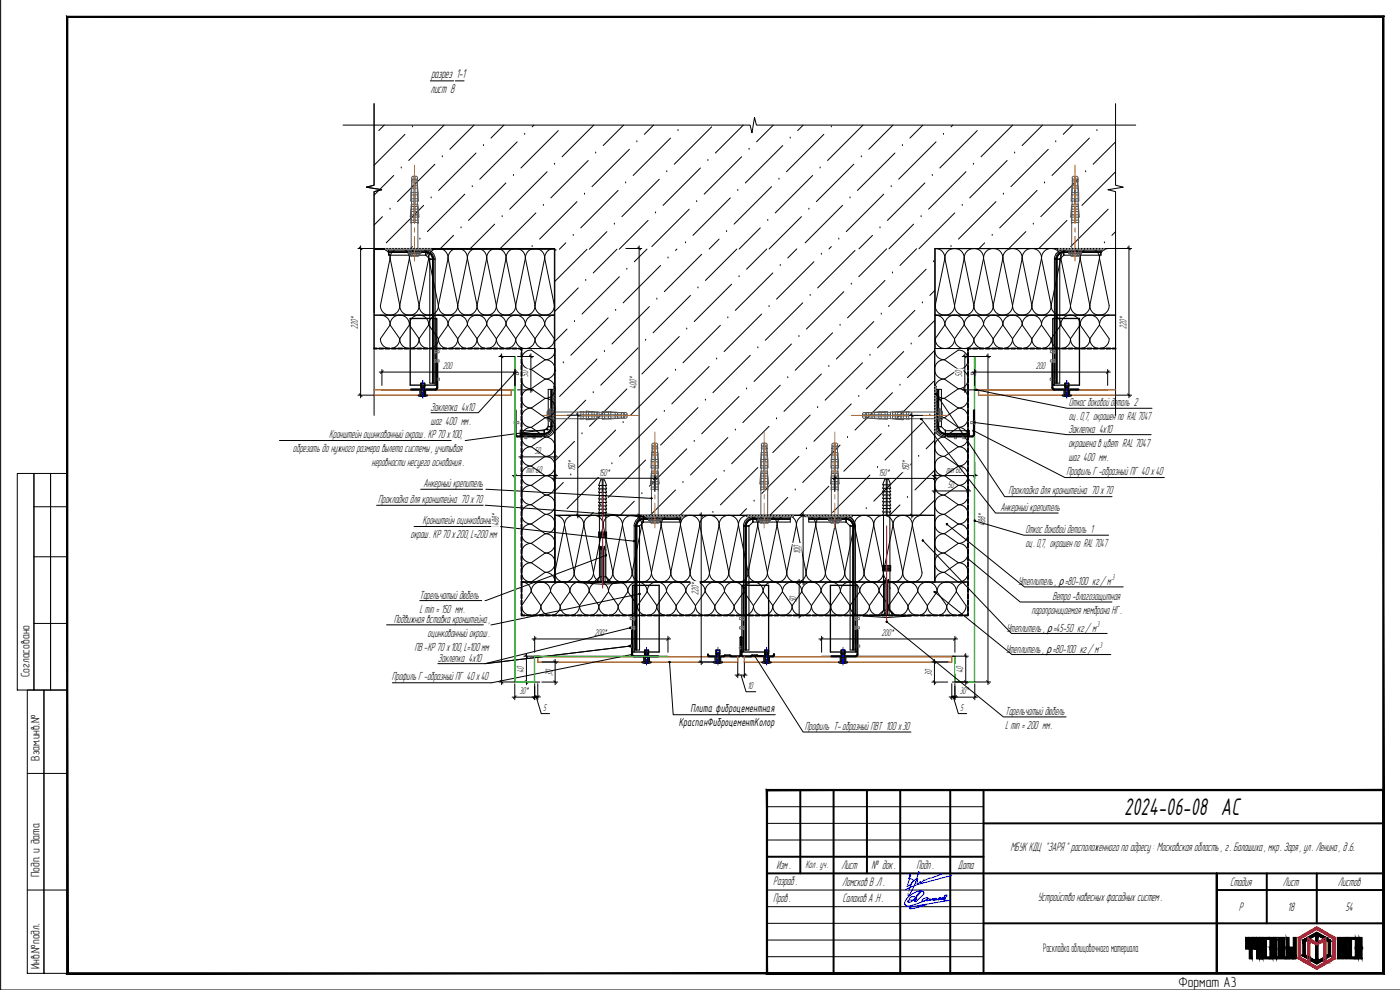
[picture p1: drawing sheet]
<svg xmlns="http://www.w3.org/2000/svg" width="420mm" height="297mm" viewBox="0 0 420 297" stroke-linecap="round" stroke-linejoin="round" font-family="sans-serif">
<defs><g id="words">
<text font-size="7.9" x="337.4" y="244.5">2024-06-08 АС</text>
<text font-size="4.4" x="353.7" y="296">Формат А3</text>
<g font-size="4">
<text x="129.4" y="23.4">разрез 1-1</text>
<text x="129.2" y="27.8">лист 8</text>
</g>
<g font-size="3.8">
<text x="207.2" y="213.7">Плита фиброцементная</text>
<text x="203.7" y="217.9">КраспанФиброцементКолор</text>
<text x="303.2" y="255.4">МБУК КДЦ &quot;ЗАРЯ &quot; расположенного по адресу : Московская область , г. Балашиха , мкр. Заря , ул. Ленина , д .6.</text>
<text x="233" y="260.8">Изм .</text>
<text x="252.5" y="260.8">Лист</text>
<text x="261.5" y="260.8">№ док .</text>
<text x="275.1" y="260.8">Подп .</text>
<text x="287.5" y="260.7">Дата</text>
<text x="232.1" y="265.6">Разраб .</text>
<text x="252.8" y="265.7">Ломсков В .Л .</text>
<text x="369.1" y="265.8">Стадия</text>
<text x="385" y="265.8">Лист</text>
<text x="401.5" y="265.8">Листов</text>
<text x="232.1" y="270.6">Пров .</text>
<text x="252.8" y="270.7">Салахов А .Н .</text>
<text x="311.5" y="270.3">Устройство навесных фасадных систем .</text>
<text x="371.8" y="273.3">Р</text>
<text x="386.4" y="273.3">18</text>
<text x="403.8" y="273.3">54</text>
</g>
<g font-size="3.7">
<text x="8.9" y="203.2" transform="rotate(-90 8.9 203.2)">Согласовано</text>
<text x="11.9" y="228.2" transform="rotate(-90 11.9 228.2)">Взам.инв.№</text>
<text x="11.9" y="263.2" transform="rotate(-90 11.9 263.2)">Подп. и дата</text>
<text x="313.1" y="285.8">Раскладка облицовочного материала</text>
<text x="11.9" y="290.7" transform="rotate(-90 11.9 290.7)">Инв.№подл.</text>
</g>
<g font-size="3.6">
<text x="129.2" y="123.3">Заклепка 4x10</text>
<text x="320.8" y="121.8">Откос боковой деталь 2</text>
<text x="320.8" y="126">оц. 0,7, окрашен по RAL 7047</text>
<text x="98.8" y="131.5">Кронштейн оцинкованный окраш . КР 70 х100,</text>
<text x="129.2" y="127.6">шаг 400 мм.</text>
<text x="320.7" y="129.9">Заклепка 4x10</text>
<text x="87.9" y="135.7">обрезать до нужного размера вылета системы , учитывая</text>
<text x="320.7" y="134.1">окрашена в цвет RAL 7047</text>
<text x="111.5" y="139.9">неровности несуего основания .</text>
<text x="320.1" y="142.6">Профиль Г -образный ПГ 40 х40</text>
<text x="320.7" y="138.3">шаг 400 мм.</text>
<text x="127.1" y="146.1">Анкерный крепитель</text>
<text x="302.6" y="148.3">Прокладка для кронштейна 70 х70</text>
<text x="113.5" y="150.9">Прокладка для кронштейна 70 х70</text>
<text x="300.2" y="153.2">Анкерный крепитель</text>
<text x="123.2" y="161.4">окраш. КР 70 х200, L=200 мм</text>
<text x="126.8" y="157.3">Кронштейн оцинкованный</text>
<text x="307.8" y="159.9">Откос боковой деталь 1</text>
<text x="307.8" y="164.1">оц. 0,7, окрашен по RAL 7047</text>
<text x="125.9" y="179.7">Тарельчатый дюбель</text>
<text x="305.5" y="175.5">Утеплитель , ρ=80-100 кг/ м</text>
<text x="315.8" y="179.9">Ветро -влагозащитная</text>
<text x="125.9" y="183.9">L min = 150 мм.</text>
<text x="309.6" y="184.1">паропроницаемая мембрана НГ .</text>
<text x="118.2" y="187">Подвижная вставка кронштейна ,</text>
<text x="128.3" y="191.2">оцинкованный окраш .</text>
<text x="302" y="189.5">Утеплитель , ρ=45-50 кг/ м</text>
<text x="124.4" y="195.4">ПВ -КР 70 х100, L=100 мм</text>
<text x="301.8" y="195.8">Утеплитель , ρ=80-100 кг/ м</text>
<text x="131.4" y="198.7">Заклепка 4x10</text>
<text x="117.6" y="204.1">Профиль Г -образный ПГ 40 х40</text>
<text x="301.7" y="214.6">Тарельчатый дюбель</text>
<text x="241.6" y="218.9">Профиль T- образный ПВТ 100 х30</text>
<text x="301.7" y="218.8">L min = 200 мм.</text>
</g>
<text font-size="3.3" x="241.7" y="260.3">Кол . уч.</text>
<g font-size="3">
<text x="107.4" y="98.6" transform="rotate(-90 107.4 98.6)">220*</text>
<text x="338" y="98.6" transform="rotate(-90 338 98.6)">220*</text>
<text x="132.9" y="110.9">200</text>
<text x="158.5" y="113.1" transform="rotate(-90 158.5 113.1)">50</text>
<text x="288.8" y="113.1" transform="rotate(-90 288.8 113.1)">50</text>
<text x="310.9" y="110.9">200</text>
<text x="191" y="116.6" transform="rotate(-90 191 116.6)">400*</text>
<text x="160.4" y="136.3">50</text>
<text x="157.9" y="141.9">min 60</text>
<text x="172.6" y="141.4" transform="rotate(-90 172.6 141.4)">150*</text>
<text x="179.7" y="142.7">150*</text>
<text x="263.7" y="142.7">150*</text>
<text x="272.8" y="141.4" transform="rotate(-90 272.8 141.4)">150*</text>
<text x="284" y="141.9">min 60</text>
<text x="284.4" y="146.5">50</text>
<text x="149.7" y="157.8" transform="rotate(-90 149.7 157.8)">488*</text>
<text x="295.7" y="157.8" transform="rotate(-90 295.7 157.8)">488*</text>
<text x="240.2" y="166.1" transform="rotate(-90 240.2 166.1)">100</text>
<text x="209.6" y="178.7" transform="rotate(-90 209.6 178.7)">220*</text>
<text x="239" y="180.7" transform="rotate(-90 239 180.7)">50</text>
<text x="178.5" y="190.9">200*</text>
<text x="264.6" y="190.9">200*</text>
<text x="157.2" y="201.9" transform="rotate(-90 157.2 201.9)">40</text>
<text x="165.8" y="202.8" transform="rotate(-90 165.8 202.8)">30</text>
<text x="279.7" y="202.8" transform="rotate(-90 279.7 202.8)">30</text>
<text x="289" y="201.9" transform="rotate(-90 289 201.9)">40</text>
<text x="156" y="208.4">30*</text>
<text x="224.3" y="206.8">10</text>
<text x="288" y="208.4">30*</text>
<text x="163" y="213.3">5</text>
<text x="288.2" y="213.3">5</text>
</g>
<g font-size="2.5">
<text x="333.7" y="174">3</text>
<text x="329.2" y="188">3</text>
<text x="329.9" y="194.4">3</text>
</g>
</g></defs>
<path d="M112.3 74.6h54.2M334.8 74.6h-54.3v80h-114v-79.8l-54.2 .1" fill="none" stroke="#000" stroke-width=".3"/>
<g fill="none" stroke="#000" stroke-width=".3">
<path d="M115.3 37.5l-1.6 1.7M123.8 38.1h.1M133.3 37.5l-10.6 10.7M142.3 37.5l-7.3 7.3M151.2 37.5l-3.9 3.9M160.2 37.5l-.5 .6M167.6 39.2l-11.3 11.2M178.2 37.5l-9.5 9.5M187.2 37.5l-6.2 6.2M196.2 37.5l-2.8 2.8M203.5 39.2h.1M213.6 38.1l-11.2 11.2"/>
<path d="M223.1 37.5l-8.4 8.4M232.1 37.5l-5 5.1M241 37.5l-1.6 1.7M249.5 38.1h.1M259 37.5l-10.6 10.7M268 37.5l-7.3 7.3M277 37.5l-3.9 3.9M285.9 37.5l-.5 .6M293.3 39.2l-11.3 11.2M303.9 37.5l-9.5 9.5M312.9 37.5l-6.2 6.2M321.9 37.5l-2.8 2.8"/>
<path d="M329.2 39.2h.1M118.2 52.6l-5.9 6M120.4 50.4h.1M121.5 40.3l-9.2 9.3M129.4 59.4h.1M130.5 49.3l-11.2 11.2M132.8 47h.1M139.5 58.3l-11.2 11.2M141.7 56h.1M142.9 45.9l-11.3 11.2M145.1 43.7h.1M151.8 54.9l-11.2 11.2"/>
<path d="M154.1 52.6h.1M155.2 42.6l-11.2 11.2M157.5 40.3h.1M164.2 51.5l-11.2 11.3M166.4 49.3h.1M175.4 58.3h.1M176.5 48.2l-11.2 11.2M178.8 45.9h.1M185.5 57.1l-11.2 11.3M187.8 54.9h.1M188.9 44.8l-11.2 11.2M191.1 42.6h.1"/>
<path d="M197.9 53.8l-11.3 11.2M200.1 51.5h.1M201.2 41.4l-11.2 11.2M210.2 50.4l-11.2 11.2M212.4 48.2h.1M219.2 59.4l-11.2 11.2M221.4 57.1h.1M222.6 47l-11.3 11.3M224.8 44.8h.1M231.5 56l-11.2 11.3M233.8 53.8h.1M234.9 43.7l-11.2 11.2"/>
<path d="M237.2 41.4h.1M243.9 52.6l-11.2 11.3M246.1 50.4h.1M247.2 40.3l-11.2 11.2M255.1 59.4h.1M256.2 49.3l-11.2 11.2M258.5 47h.1M265.2 58.3l-11.2 11.2M267.5 56h.1M268.6 45.9l-11.3 11.2M270.8 43.7h.1M277.6 54.9l-11.3 11.2"/>
<path d="M279.8 52.6h.1M280.9 42.6l-11.2 11.2M283.2 40.3h.1M289.9 51.5l-11.2 11.3M292.1 49.3h.1M301.1 58.3h.1M302.3 48.2l-11.3 11.2M304.5 45.9h.1M311.2 57.1l-11.2 11.3M313.5 54.9h.1M314.6 44.8l-11.2 11.2M316.8 42.6h.1"/>
<path d="M323.6 53.8l-11.2 11.2M325.8 51.5h.1M326.9 41.4l-11.2 11.2M334.8 42.6l-6.7 6.7M334.8 51.5l-10.1 10.1M114.8 65l-2.5 2.5M117.1 62.8h.1M123.8 74l-.9 .9M126 71.7h.1M127.1 61.6l-11.2 11.3M136.1 70.6l-4.2 4.3M138.4 68.4h.1"/>
<path d="M148.5 67.3l-7.6 7.5M150.7 65h.1M159.7 74h.1M160.8 63.9l-10.9 10.9M163.1 61.6h.1M166.8 75.1h.1M169.8 72.9l-1.9 1.9M172 70.6h.1M173.2 60.5l-11.3 11.2M176.2 74.8l-9.7 9.6M182.1 69.5l-5.2 5.3M184.4 67.3h.1"/>
<path d="M185.2 74.8l-7.2 7.1M194.2 74.7l-3.8 3.8M194.5 66.1l-8.7 8.7M196.7 63.9h.1M198.2 79.7l-11.2 11.2M200.5 77.4h.1M203.1 74.7l-.4 .4M205.7 72.9h.1M206.8 62.8l-11.2 11.2M209.1 60.5h.1M210.6 76.3l-11.2 11.2M215.8 71.7l-3 3"/>
<path d="M218.1 69.5h.1M221.1 74.7l-9.4 9.4M228.2 68.4l-6.4 6.3M230.1 74.7l-6.1 6.1M230.4 66.1h.1M234.2 79.7h.1M239.1 74.7l-2.7 2.7M240.5 65l-9.7 9.7M242.8 62.8h.1M244.3 78.5l-11.3 11.3M246.5 76.3h.1M249.5 74l-.7 .7"/>
<path d="M251.7 71.7h.1M252.9 61.6l-11.3 11.3M256.6 75.1l-11.2 11.3M261.9 70.6l-4.1 4.1M264.1 68.4h.1M266.1 74.7l-8.4 8.3M274.2 67.3l-7.4 7.4M275.1 74.6l-5 5.1M276.4 65h.1M280.2 78.5h.1M285.4 74h.1M286.5 63.9l-10.7 10.7"/>
<path d="M288.8 61.6h.1M295.5 72.9l-1.7 1.7M297.8 70.6h.1M298.9 60.5l-11.2 11.2M307.9 69.5l-5.2 5.1M310.1 67.3h.1M320.2 66.1l-8.5 8.5M322.5 63.9h.1M331.4 72.9h.1M332.6 62.8l-11.3 11.2M334.8 69.5l-1.1 1.1M170.2 98.7l-3.7 3.7"/>
<path d="M172.4 96.5h.1M173.5 86.4l-7 7M175.8 84.1h.1M182.5 95.4l-11.2 11.2M184.8 93.1h.1M185.9 83l-11.2 11.2M188.1 80.8h.1M194.9 92l-11.3 11.2M197.1 89.8h.1M206.1 98.7h.1M207.2 88.6l-11.2 11.3M209.5 86.4h.1"/>
<path d="M216.2 97.6l-11.2 11.2M218.4 95.4h.1M219.6 85.3l-11.3 11.2M221.8 83h.1M228.6 94.2l-11.3 11.3M230.8 92h.1M231.9 81.9l-11.2 11.2M240.9 90.9l-11.2 11.2M243.1 88.6h.1M249.9 99.9l-11.2 11.2M252.1 97.6h.1M253.2 87.5l-11.2 11.2"/>
<path d="M255.5 85.3h.1M262.2 96.5l-11.2 11.2M264.5 94.2h.1M265.6 84.1l-11.2 11.3M267.8 81.9h.1M274.6 93.1l-11.2 11.3M276.8 90.9h.1M277.9 80.8l-11.2 11.2M280.5 87.2l-1.4 1.4M280.5 96.1l-4.8 4.9M166.8 111.1l-.3 .3M169.1 108.8h.1"/>
<path d="M178 117.8h.1M179.2 107.7l-11.3 11.2M181.4 105.5h.1M188.1 116.7l-11.2 11.2M190.4 114.5h.1M191.5 104.4l-11.2 11.2M193.8 102.1h.1M200.5 113.3l-11.2 11.3M202.7 111.1h.1M203.9 101l-11.3 11.2M212.8 110l-11.2 11.2M215.1 107.7h.1"/>
<path d="M221.8 118.9l-11.2 11.3M224 116.7h.1M225.2 106.6l-11.2 11.2M227.4 104.4h.1M234.2 115.6l-11.3 11.2M236.4 113.3h.1M237.5 103.2l-11.2 11.3M239.8 101h.1M246.5 112.2l-11.2 11.2M248.8 110h.1M257.7 118.9h.1M258.8 108.8l-11.2 11.3"/>
<path d="M261.1 106.6h.1M267.8 117.8l-11.2 11.2M270.1 115.6h.1M271.2 105.5l-11.2 11.2M273.5 103.2h.1M280.2 114.5l-11.2 11.2M280.5 105.1l-8.2 8.2M172.4 132.4l-5.9 5.9M174.7 130.2h.1M175.8 120.1l-9.3 9.2M183.6 139.2h.1M184.8 129l-11.3 11.3"/>
<path d="M187 126.8h.1M193.8 138l-11.3 11.3M196 135.8h.1M197.1 125.7l-11.2 11.2M199.4 123.4h.1M206.1 134.7l-11.2 11.2M208.3 132.4h.1M209.5 122.3l-11.3 11.2M211.7 120.1h.1M218.4 131.3l-11.2 11.2M220.7 129h.1M229.7 138h.1"/>
<path d="M230.8 127.9l-11.2 11.3M233 125.7h.1M239.8 136.9l-11.2 11.2M242 134.7h.1M243.1 124.6l-11.2 11.2M245.4 122.3h.1M252.1 133.5l-11.2 11.3M254.4 131.3h.1M255.5 121.2l-11.2 11.2M264.5 130.2l-11.3 11.2M266.7 127.9h.1M273.5 139.2l-11.3 11.2"/>
<path d="M275.7 136.9h.1M276.8 126.8l-11.2 11.2M279.1 124.6h.1M280.5 132.1l-2.6 2.6M169.1 144.8l-2.6 2.5M171.3 142.5h.1M178 153.7l-.9 .9M180.3 151.5h.1M181.4 141.4l-11.2 11.2M190.4 150.4l-4.3 4.2M192.6 148.1h.1M202.7 147l-7.6 7.6"/>
<path d="M205 144.8h.1M214 153.7h.1M215.1 143.6l-11 11M217.3 141.4h.1M224 152.6l-1.9 2M226.3 150.4h.1M227.4 140.3l-11.2 11.2M236.4 149.3l-5.4 5.3M238.7 147h.1M248.8 145.9l-8.8 8.7M251 143.6h.1M260 152.6h.1"/>
<path d="M261.1 142.5l-11.2 11.2M263.4 140.3h.1M270.1 151.5l-3.1 3.1M272.3 149.3h.1M280.5 141.1l-5.9 5.9M280.5 150l-4.6 4.6"/>
</g>
<!-- layer: 0 -->
<g fill="none" stroke="#000" stroke-width=".3">
<path d="M.2 .1v296.9h420M103 37.5h122.1l.6 2.3 .7-4.6 .6 2.3h113.8M129.1 24.3h7M136.6 24.3h2.7M334.8 31.1v24.5l2.3 .6-4.6 .7 2.3 .6v67.1M107.4 74.6h4.8M107.8 74.2l.8 .8M108.2 73.8v45.6M115.7 74.6h14v.4h-14zM116.6 75.6h11.2a2.19 2.19 0 0 1 2.2 2.1M116.6 75.8l11.2-.1a2 2 0 0 1 2 2M116.6 75.7h11.2a2.04 2.04 0 0 1 2 2"/>
<path d="M116.6 75.4h11.2M127.8 74.9a2.8 2.8 0 0 1 2.8 2.8M127.8 75.3a2.4 2.4 0 0 1 2.4 2.4M127.8 75.4h.1M127.8 75h-11.2v1.6h11.2M127.8 76.6l1.2 1.2M127.8 75v1.6M129 77.8h1.6M129 77.8v37.2h1.6M129.8 77.8v37.2M129.9 77.8v37.2M130 77.8v37.2"/>
<path d="M130.2 77.8h.1M130.2 77.8v37.2M130.6 77.8v37.8M187.8 74.6h4.8M191.4 74.2l.8 .8M191.8 73.8v81.6M316.4 77.8v37.8M316.4 77.8h1.7M316.8 77.8h.1M316.8 77.8v37.2M317.2 77.8v37.2M317.4 74.6h14v.4h-14z"/>
<path d="M318.1 77.8h.1M318.1 77.8v37.2h-1.7M319.2 74.9a2.8 2.8 0 0 0-2.8 2.8M319.2 75.3a2.4 2.4 0 0 0-2.4 2.4M319.3 75.4h.1M319.3 76.6l-1.2 1.2M319.3 75h11.2v1.6h-11.2M319.3 75v1.6M319.3 75.4h11.2M330.5 75.6h-11.3a2.19 2.19 0 0 0-2.1 2.1v37.3M330.5 75.8l-11.3-.1a2 2 0 0 0-2 2M330.5 75.7h-11.3a2.04 2.04 0 0 0-2 2"/>
<path d="M334.8 74.6h4.8M338.4 74.2l.8 .8M338.8 73.8v45.6M112.3 93.8v-36.3l2.3-.6-4.6-.7 2.3-.6v-24.5v24.5l-2.3 .6 4.6 .7-2.3 .6v67.1M107.4 118.6h4.8M107.8 118.2l.8 .8M113.8 111.6h41.5M114.6 110.9v4.7M115 111.2l-.8 .8M149.7 107h4.8M150.1 106.6l.8 .8M150.5 106.2v99.2"/>
<path d="M154.4 111.9l-10.8 11.9h-.3M154.5 110.9v4.7M154.9 111.2l-.8 .8M155.3 107h4.8M155.3 117h4.8M156.5 104.6h10v70h-10zM158.9 106.6l.8 .8M158.9 116.6l.8 .8M159.3 106.2v11.6M165.3 116.8l.1 11.2a2.04 2.04 0 0 1-2.1 2.1M165.5 116.8v11.2a2.19 2.19 0 0 1-2.2 2.2M165.7 116.8v11.2"/>
<path d="M166.1 115.9h.4v14h-.4zM280.5 115.9h.4v14h-.4zM280.9 118.2l20.6 30.8h32.2M281.3 116.8v11.2M281.5 116.8v11.2a2.19 2.19 0 0 0 2.2 2.2M281.7 116.8v11.2a2.04 2.04 0 0 0 2 2.1M281.7 116.8v11.2a2 2 0 0 0 2 2M288.8 117h4.3l27.2 5.5h25.4M288.8 107h8.5M289.2 106.6l.8 .8M289.2 116.6l.8 .8M289.6 106.2v11.6"/>
<path d="M291.7 111.6h41.5M292.5 110.9v4.7M292.9 111.2l-.8 .8M296.1 106.6l.8 .8M296.5 106.2v99.2M332.4 110.9v4.7M332.8 111.2l-.8 .8M334.8 118.6h4.8M338.4 118.2l.8 .8M83.9 132.2h51.5M129.3 123.8h13.9M154.5 138.7v4.8"/>
<path d="M155.7 137.1h11.6M156.1 130.4h7.2M156.1 130.2h7.2M156.1 130.1h7.2M156.1 130h7.2M156.5 133.1v4.8M156.9 136.7l-.8 .8M163.3 130.4h.1M163.3 129.2h.1M163.3 129.2h-7.2v1.6h7.2M163.3 129.2v1.6M164.3 128.8l-24.7 3.4"/>
<path d="M164.5 128h.1M164.5 128h1.6M164.5 128v-11.2h1.6v11.2M164.5 128l-1.2 1.2M165.3 128a2 2 0 0 1-2 2M165.7 128a2.4 2.4 0 0 1-2.4 2.4M165.7 128h.1M166.1 128a2.8 2.8 0 0 1-2.8 2.8M166.5 133.1v4.8M166.5 138.7v8.8M166.9 136.7l-.8 .8M170.2 124.6h4"/>
<path d="M173 124.2l.8 .8M173.4 123.8v31.6M272.8 124.6h4.1M273.2 124.2l.8 .8M273.6 123.8v31.6M276.5 125.7l22.3 28.2h18.8M280.5 138.7v9.4M280.9 128a2.8 2.8 0 0 0 2.8 2.8M280.9 128v-11.2h1.6v11.2M280.9 128h1.6M281.3 128a2.4 2.4 0 0 0 2.4 2.4M281.3 128h.1"/>
<path d="M282.5 128l1.2 1.2M283.7 130.4h.1M283.7 129.2h.1M283.7 129.2h7.2v1.6h-7.2M283.7 129.2v1.6M283.7 130.4h7.2M283.7 130.2h7.2M283.7 130.1h7.2M283.7 130h7.2M292.2 129.2l27.4 14.1h29.8M292.4 126.8l27.7 3.6h25.4M292.5 138.7v4.8"/>
<path d="M5.2 142.1h5v64.9h-5zM10.2 142.1h5v64.9h-5zM10.2 152h10M15.2 142.1h5v64.9h-5zM113 151.6h32M124.3 158h26.4M126.3 146.8h18.5M145.6 151.6l47.5 3.4M145.8 146.8l49.7 2.7M149.7 158l40.6 4.4M153.7 142.7h13.6M154.9 142.3l-.8 .8"/>
<path d="M165.7 143.5h31.6M166.5 154.6h114v20h-114zM166.9 142.3l-.8 .8M166.9 143.1l-.8 .8M169.4 154.6h4.8M173 154.2l.8 .8M187.8 154.6h4.8M190.7 157.8h.1M190.7 157.8v37.2M190.9 157.8v37.2M191.1 157.8v37.2M191.3 154.6h14v.4h-14z"/>
<path d="M191.4 154.2l.8 .8M191.9 157.8h-1.6v37.8M191.9 157.8v37.2h-1.6M193.1 155a2.8 2.8 0 0 0-2.8 2.8M193.1 155.4a2.4 2.4 0 0 0-2.4 2.4M193.1 155.4h.1M193.1 156.6l-1.2 1.2M193.1 155h11.2v1.6h-11.2M193.1 155v1.6M193.1 155.4h11.2M196.5 142.7v4.8M196.9 143.1l-.8 .8"/>
<path d="M204.3 155.6h-11.2a2.19 2.19 0 0 0-2.2 2.2M204.3 155.8h-11.2a1.97 1.97 0 0 0-2 2 2 2 0 0 1 2-2h11.2M209.6 154.6h4.8M210 154.2l.8 .8M210.4 153.8v45.6M223.6 157.8h.1M223.6 157.8v37.2M223.8 157.8v37.2M223.9 157.8v37.2M224 157.8v37.2M224.1 154.6h14v.4h-14zM224.8 157.8h-1.6v37.8"/>
<path d="M224.8 157.8v37.2h-1.6M225.9 155a2.8 2.8 0 0 0-2.8 2.8M225.9 155.4a2.4 2.4 0 0 0-2.4 2.4M225.9 155.6a2.19 2.19 0 0 0-2.1 2.2M225.9 155.8a2 2 0 0 0-2 2M225.9 155.8a2.04 2.04 0 0 0-2 2M226 155.4h.1M226 155h11.2v1.6h-11.2zM226 155.4h11.2M226 155.6h11.2M226 155.8h11.2M226 156.6l-1.2 1.2"/>
<path d="M237 154.6h4.8M240.6 154.2l.8 .8M241 153.8v21.6M241.8 154.6h14v.4h-14zM242.7 155.6h11.2a2.19 2.19 0 0 1 2.2 2.2M242.7 155.8h11.2a1.97 1.97 0 0 1 2 2 2 2 0 0 0-2-2h-11.2M242.7 155.4h11.2M249.7 143.5h31.6M250.5 142.7v4.8M250.9 143.1l-.8 .8M253.9 155a2.8 2.8 0 0 1 2.8 2.8M253.9 155.4a2.4 2.4 0 0 1 2.4 2.4"/>
<path d="M253.9 155.4h.1M253.9 155h-11.2v1.6h11.2M253.9 156.6l1.2 1.2M253.9 155v1.6M255.1 157.8h.1M255.1 157.8h1.6v37.8M255.1 157.8v37.2h1.6M255.9 157.8v37.2M256 157.8v37.2M256.1 157.8v37.2M256.3 157.8h.1M256.3 157.8v37.2"/>
<path d="M272.8 154.6h4.8M273.2 154.2l.8 .8M279.7 142.7h13.6M279.7 147.3h11.6M280.9 142.3l-.8 .8M280.9 146.9l-.8 .8M280.9 143.1l-.8 .8M284.2 157.3l23.2 18.8h29.7M290.5 145.8v2.3M290.9 146.9l-.8 .8M292.5 156.3l14.8 4.3h25.4M292.9 142.3l-.8 .8"/>
<path d="M10.2 167.1h10M181.8 166.7l-36.2 13.5M191.9 178.2l-44.6 9.3M237 174.6h4.8M239.4 174.2l.8 .8M239.8 173.8v11.6M240.6 174.2l.8 .8M276.9 162.2l26.7 27.9h28.7M280.5 177.6l23.2 18.8h29.7M290.5 167.6l15.7 13h27.5M10.2 187.1h10M116 187.5h29.1"/>
<path d="M126 180.2h18.6M131.4 199.1h13.8M157.2 196.9h4.8M157.6 196.5l.8 .8M158 196.1v9.4M159.7 191.7h41.6M160.5 190.9v4.8M160.9 191.3l-.8 .8M162.6 198.6h4.8M166.2 198.2l.8 .8M166.6 197.8v7.7M189.1 188.4l-43.5 10.7 43.4-5.2-43.6 5.2"/>
<path d="M189.6 196.4l-42 8.5h-29.8M200.5 190.9v4.8M200.9 191.3l-.8 .8M200.9 198.7l1.1 15.7h30.7M209.6 198.6h4.8M210 198.2l.8 .8M221.4 198.6v4.8M223.4 198.6v4.8M226.5 196.8l14.5 22.8h32.4M237.9 184.6h2.7M239.4 184.2l.8 .8M245.8 191.7h41.6"/>
<path d="M246.6 190.9v4.8M247 191.3l-.8 .8M266.1 186.5l35 28.6h18.9M279.7 198.6h4.7M280.1 198.2l.7 .8M280.4 197.8v7.7M285.8 196.9h4.8M286.6 190.9v4.8M287 191.3l-.8 .8M289.4 196.5l.8 .8M289.8 196.1v9.4M8.2 207h5v85h-5z"/>
<path d="M13.2 207h7v85h-7zM149.7 204.6h4.8M150.1 204.2l.8 .8M153.7 209.2h7.6M154.5 205.2v4.8M154.9 208.8l-.8 .8M157.2 204.6h4.8M157.6 204.2l.8 .8M159.7 209.1h.8M160.5 205.1v4.9M160.9 208.8l-.8 .8M160.9 208.7l-.8 .8"/>
<path d="M160.9 209.1l1.5 5h2.6M161.4 209.1h-.9h.9M161.4 209.1h.8M161.4 205.1v4.8M161.8 208.7l-.8 .8M162.6 204.6h4.8M166.2 204.2l.8 .8M220.6 202.6h3.6M221.8 202.1l-.8 .9M222.4 202.6l1.5 4.9h2.9M223.8 202.1l-.8 .9M279.7 204.6h4.7"/>
<path d="M280.1 204.2l.7 .8M284.8 209.1h.8M285.6 209.1h1h-1M285.6 205.1v4.8M285.8 209.2h7.5M285.8 204.6h4.8M286 208.7l-.8 .8M286.1 209.1l1.5 5h2.5M286.6 205.1v4.9M286.6 209.1h.8M287 208.8l-.8 .8M287 208.7l-.8 .8"/>
<path d="M289.4 204.2l.8 .8M292.5 204.6h4.8M292.5 205.2v4.8M292.9 208.8l-.8 .8M296.1 204.2l.8 .8M8.2 232.1h12M8.2 267h12"/>
</g>
<g fill="none" stroke="#000" stroke-width=".3">
<path d="M112.3 74.6h54.1v20h-54.1zM114.2 74.6a2.82 2.82 0 0 1 2.9 2.9M117.1 77.5a2.9 2.9 0 0 1 2.9-2.9 2.9 2.9 0 0 1 2.9 2.9M117.1 77.5l-2.9 14.1a2.9 2.9 0 0 0 2.9 3 2.9 2.9 0 0 0 2.9-3M117.1 77.5l2.9 14.1M122.9 77.5a2.9 2.9 0 0 1 2.9-2.9 2.9 2.9 0 0 1 2.9 2.9M122.9 77.5l-2.9 14.1M122.9 77.5l2.9 14.1M128.7 77.5a2.9 2.9 0 0 1 2.9-2.9 2.9 2.9 0 0 1 2.9 2.9M128.7 77.5l-2.9 14.1M128.7 77.5l2.9 14.1M134.5 77.5a2.9 2.9 0 0 1 2.9-2.9 2.9 2.9 0 0 1 2.9 2.9"/>
<path d="M134.5 77.5l-2.9 14.1M134.5 77.5l2.9 14.1M140.3 77.5a2.9 2.9 0 0 1 2.9-2.9 2.9 2.9 0 0 1 2.9 2.9M140.3 77.5l-2.9 14.1M140.3 77.5l2.9 14.1M146.1 77.5a2.9 2.9 0 0 1 2.9-2.9 2.9 2.9 0 0 1 2.9 2.9M146.1 77.5l-2.9 14.1M146.1 77.5l2.9 14.1M151.9 77.5a2.9 2.9 0 0 1 2.9-2.9 2.9 2.9 0 0 1 2.9 2.9M151.9 77.5l-2.9 14.1M151.9 77.5l2.9 14.1M157.7 77.5a2.9 2.9 0 0 1 2.9-2.9 2.9 2.9 0 0 1 2.9 2.9"/>
<path d="M157.7 77.5l-2.9 14.1M157.7 77.5l2.9 14.1M163.5 77.5l2.9 14.1a2.9 2.9 0 0 1-2.9 3 2.9 2.9 0 0 1-2.9-3M163.5 77.5l-2.9 14.1M166.4 74.6a2.82 2.82 0 0 0-2.9 2.9M280.7 74.6h54.1v20h-54.1zM280.7 74.6a2.82 2.82 0 0 1 2.9 2.9M283.6 77.5l-2.9 14.1a2.9 2.9 0 0 0 2.9 3 2.9 2.9 0 0 0 2.9-3M283.6 77.5a2.9 2.9 0 0 1 2.9-2.9 2.9 2.9 0 0 1 2.9 2.9M283.6 77.5l2.9 14.1M289.4 77.5a2.9 2.9 0 0 1 2.9-2.9 2.9 2.9 0 0 1 2.9 2.9M289.4 77.5l2.9 14.1"/>
<path d="M289.4 77.5l-2.9 14.1M295.2 77.5a2.9 2.9 0 0 1 2.9-2.9 2.9 2.9 0 0 1 2.9 2.9M295.2 77.5l2.9 14.1M295.2 77.5l-2.9 14.1M301 77.5a2.9 2.9 0 0 1 2.9-2.9 2.9 2.9 0 0 1 2.9 2.9M301 77.5l2.9 14.1M301 77.5l-2.9 14.1M306.8 77.5a2.9 2.9 0 0 1 2.9-2.9 2.9 2.9 0 0 1 2.9 2.9M306.8 77.5l2.9 14.1M306.8 77.5l-2.9 14.1M312.6 77.5a2.9 2.9 0 0 1 2.9-2.9 2.9 2.9 0 0 1 2.9 2.9M312.6 77.5l2.9 14.1"/>
<path d="M312.6 77.5l-2.9 14.1M318.4 77.5a2.9 2.9 0 0 1 2.9-2.9 2.9 2.9 0 0 1 2.9 2.9M318.4 77.5l2.9 14.1M318.4 77.5l-2.9 14.1M324.2 77.5a2.9 2.9 0 0 1 2.9-2.9 2.9 2.9 0 0 1 2.9 2.9M324.2 77.5l2.9 14.1M324.2 77.5l-2.9 14.1M330 77.5l2.9 14.1a2.9 2.9 0 0 1-2.9 3 2.9 2.9 0 0 1-2.9-3M330 77.5l-2.9 14.1M332.9 74.6a2.86 2.86 0 0 0-2.9 2.9M112.3 94.6h54.1v10h-54.1zM114.2 94.6a2.82 2.82 0 0 1 2.9 2.9"/>
<path d="M117.1 97.5a2.9 2.9 0 0 1 2.9-2.9 2.9 2.9 0 0 1 2.9 2.9M117.1 97.5l-2.9 4.1a2.9 2.9 0 0 0 2.9 3 2.9 2.9 0 0 0 2.9-3M117.1 97.5l2.9 4.1M120 91.6a2.9 2.9 0 0 0 2.9 3 2.9 2.9 0 0 0 2.9-3M122.9 97.5a2.9 2.9 0 0 1 2.9-2.9 2.9 2.9 0 0 1 2.9 2.9M122.9 97.5l-2.9 4.1M122.9 97.5l2.9 4.1M125.8 91.6a2.9 2.9 0 0 0 2.9 3 2.9 2.9 0 0 0 2.9-3M128.7 97.5a2.9 2.9 0 0 1 2.9-2.9 2.9 2.9 0 0 1 2.9 2.9M128.7 97.5l-2.9 4.1M128.7 97.5l2.9 4.1M131.6 91.6a2.9 2.9 0 0 0 2.9 3 2.9 2.9 0 0 0 2.9-3"/>
<path d="M134.5 97.5a2.9 2.9 0 0 1 2.9-2.9 2.9 2.9 0 0 1 2.9 2.9M134.5 97.5l-2.9 4.1M134.5 97.5l2.9 4.1M137.4 91.6a2.9 2.9 0 0 0 2.9 3 2.9 2.9 0 0 0 2.9-3M140.3 97.5a2.9 2.9 0 0 1 2.9-2.9 2.9 2.9 0 0 1 2.9 2.9M140.3 97.5l-2.9 4.1M140.3 97.5l2.9 4.1M143.2 91.6a2.9 2.9 0 0 0 2.9 3 2.9 2.9 0 0 0 2.9-3M146.1 97.5a2.9 2.9 0 0 1 2.9-2.9 2.9 2.9 0 0 1 2.9 2.9M146.1 97.5l-2.9 4.1M146.1 97.5l2.9 4.1M149 91.6a2.9 2.9 0 0 0 2.9 3 2.9 2.9 0 0 0 2.9-3"/>
<path d="M151.9 97.5a2.9 2.9 0 0 1 2.9-2.9 2.9 2.9 0 0 1 2.9 2.9M151.9 97.5l-2.9 4.1M151.9 97.5l2.9 4.1M154.8 91.6a2.9 2.9 0 0 0 2.9 3 2.9 2.9 0 0 0 2.9-3M157.7 97.5a2.9 2.9 0 0 1 2.9-2.9 2.9 2.9 0 0 1 2.9 2.9M157.7 97.5l-2.9 4.1M157.7 97.5l2.9 4.1M163.5 97.5l2.9 4.1a2.9 2.9 0 0 1-2.9 3 2.9 2.9 0 0 1-2.9-3M163.5 97.5l-2.9 4.1M166.4 94.6a2.82 2.82 0 0 0-2.9 2.9M280.7 94.6h54.1v10h-54.1zM280.7 94.6a2.82 2.82 0 0 1 2.9 2.9"/>
<path d="M283.6 97.5l-2.9 4.1a2.9 2.9 0 0 0 2.9 3 2.9 2.9 0 0 0 2.9-3M283.6 97.5a2.9 2.9 0 0 1 2.9-2.9 2.9 2.9 0 0 1 2.9 2.9M283.6 97.5l2.9 4.1M286.5 91.6a2.9 2.9 0 0 0 2.9 3 2.9 2.9 0 0 0 2.9-3M289.4 97.5a2.9 2.9 0 0 1 2.9-2.9 2.9 2.9 0 0 1 2.9 2.9M289.4 97.5l2.9 4.1M289.4 97.5l-2.9 4.1M292.3 91.6a2.9 2.9 0 0 0 2.9 3 2.9 2.9 0 0 0 2.9-3M295.2 97.5a2.9 2.9 0 0 1 2.9-2.9 2.9 2.9 0 0 1 2.9 2.9M295.2 97.5l2.9 4.1M295.2 97.5l-2.9 4.1M298.1 91.6a2.9 2.9 0 0 0 2.9 3 2.9 2.9 0 0 0 2.9-3"/>
<path d="M301 97.5a2.9 2.9 0 0 1 2.9-2.9 2.9 2.9 0 0 1 2.9 2.9M301 97.5l2.9 4.1M301 97.5l-2.9 4.1M303.9 91.6a2.9 2.9 0 0 0 2.9 3 2.9 2.9 0 0 0 2.9-3M306.8 97.5a2.9 2.9 0 0 1 2.9-2.9 2.9 2.9 0 0 1 2.9 2.9M306.8 97.5l2.9 4.1M306.8 97.5l-2.9 4.1M309.7 91.6a2.9 2.9 0 0 0 2.9 3 2.9 2.9 0 0 0 2.9-3M312.6 97.5a2.9 2.9 0 0 1 2.9-2.9 2.9 2.9 0 0 1 2.9 2.9M312.6 97.5l2.9 4.1M312.6 97.5l-2.9 4.1M315.5 91.6a2.9 2.9 0 0 0 2.9 3 2.9 2.9 0 0 0 2.9-3"/>
<path d="M318.4 97.5a2.9 2.9 0 0 1 2.9-2.9 2.9 2.9 0 0 1 2.9 2.9M318.4 97.5l2.9 4.1M318.4 97.5l-2.9 4.1M321.3 91.6a2.9 2.9 0 0 0 2.9 3 2.9 2.9 0 0 0 2.9-3M324.2 97.5a2.9 2.9 0 0 1 2.9-2.9 2.9 2.9 0 0 1 2.9 2.9M324.2 97.5l2.9 4.1M324.2 97.5l-2.9 4.1M330 97.5l2.9 4.1a2.9 2.9 0 0 1-2.9 3 2.9 2.9 0 0 1-2.9-3M330 97.5l-2.9 4.1M332.9 94.6a2.86 2.86 0 0 0-2.9 2.9M120 101.6a2.9 2.9 0 0 0 2.9 3 2.9 2.9 0 0 0 2.9-3M125.8 101.6a2.9 2.9 0 0 0 2.9 3 2.9 2.9 0 0 0 2.9-3"/>
<path d="M131.6 101.6a2.9 2.9 0 0 0 2.9 3 2.9 2.9 0 0 0 2.9-3M137.4 101.6a2.9 2.9 0 0 0 2.9 3 2.9 2.9 0 0 0 2.9-3M143.2 101.6a2.9 2.9 0 0 0 2.9 3 2.9 2.9 0 0 0 2.9-3M149 101.6a2.9 2.9 0 0 0 2.9 3 2.9 2.9 0 0 0 2.9-3M154.8 101.6a2.9 2.9 0 0 0 2.9 3 2.9 2.9 0 0 0 2.9-3M156.5 104.6h10v70h-10zM159.4 116.6a2.9 2.9 0 0 0-2.9 2.9 2.9 2.9 0 0 0 2.9 2.9M159.4 110.8a2.9 2.9 0 0 0-2.9 2.9 2.9 2.9 0 0 0 2.9 2.9M159.4 116.6l4.2 2.9M159.4 110.8l4.2 2.9M163.6 119.5a2.9 2.9 0 0 1 2.9 2.9 2.9 2.9 0 0 1-2.9 2.9M163.6 113.7a2.9 2.9 0 0 1 2.9 2.9 2.9 2.9 0 0 1-2.9 2.9"/>
<path d="M163.6 107.9a2.9 2.9 0 0 1 2.9 2.9 2.9 2.9 0 0 1-2.9 2.9M163.6 107.9l-4.2-2.9a2.9 2.9 0 0 0-2.9 2.9 2.9 2.9 0 0 0 2.9 2.9M163.6 119.5l-4.2 2.9M163.6 113.7l-4.2 2.9M163.6 107.9l-4.2 2.9M166.5 105a2.86 2.86 0 0 1-2.9 2.9M280.5 104.6h10v70h-10zM280.5 105a2.86 2.86 0 0 0 2.9 2.9M283.4 119.5a2.9 2.9 0 0 0-2.9 2.9 2.9 2.9 0 0 0 2.9 2.9M283.4 113.7a2.9 2.9 0 0 0-2.9 2.9 2.9 2.9 0 0 0 2.9 2.9M283.4 107.9a2.9 2.9 0 0 0-2.9 2.9 2.9 2.9 0 0 0 2.9 2.9M283.4 107.9l4.2-2.9a2.9 2.9 0 0 1 2.9 2.9 2.9 2.9 0 0 1-2.9 2.9"/>
<path d="M283.4 119.5l4.2 2.9M283.4 113.7l4.2 2.9M283.4 107.9l4.2 2.9M286.5 101.6a2.9 2.9 0 0 0 2.9 3 2.9 2.9 0 0 0 2.9-3M287.6 116.6a2.9 2.9 0 0 1 2.9 2.9 2.9 2.9 0 0 1-2.9 2.9M287.6 110.8a2.9 2.9 0 0 1 2.9 2.9 2.9 2.9 0 0 1-2.9 2.9M287.6 116.6l-4.2 2.9M287.6 110.8l-4.2 2.9M292.3 101.6a2.9 2.9 0 0 0 2.9 3 2.9 2.9 0 0 0 2.9-3M298.1 101.6a2.9 2.9 0 0 0 2.9 3 2.9 2.9 0 0 0 2.9-3M303.9 101.6a2.9 2.9 0 0 0 2.9 3 2.9 2.9 0 0 0 2.9-3M309.7 101.6a2.9 2.9 0 0 0 2.9 3 2.9 2.9 0 0 0 2.9-3"/>
<path d="M315.5 101.6a2.9 2.9 0 0 0 2.9 3 2.9 2.9 0 0 0 2.9-3M321.3 101.6a2.9 2.9 0 0 0 2.9 3 2.9 2.9 0 0 0 2.9-3M159.4 139.8a2.9 2.9 0 0 0-2.9 2.9 2.9 2.9 0 0 0 2.9 2.9M159.4 134a2.9 2.9 0 0 0-2.9 2.9 2.9 2.9 0 0 0 2.9 2.9M159.4 128.2a2.9 2.9 0 0 0-2.9 2.9 2.9 2.9 0 0 0 2.9 2.9M159.4 122.4a2.9 2.9 0 0 0-2.9 2.9 2.9 2.9 0 0 0 2.9 2.9M159.4 139.8l4.2 2.9M159.4 134l4.2 2.9M159.4 128.2l4.2 2.9M159.4 122.4l4.2 2.9M163.6 136.9a2.9 2.9 0 0 1 2.9 2.9 2.9 2.9 0 0 1-2.9 2.9M163.6 131.1a2.9 2.9 0 0 1 2.9 2.9 2.9 2.9 0 0 1-2.9 2.9"/>
<path d="M163.6 125.3a2.9 2.9 0 0 1 2.9 2.9 2.9 2.9 0 0 1-2.9 2.9M163.6 136.9l-4.2 2.9M163.6 131.1l-4.2 2.9M163.6 125.3l-4.2 2.9M283.4 136.9a2.9 2.9 0 0 0-2.9 2.9 2.9 2.9 0 0 0 2.9 2.9M283.4 131.1a2.9 2.9 0 0 0-2.9 2.9 2.9 2.9 0 0 0 2.9 2.9M283.4 125.3a2.9 2.9 0 0 0-2.9 2.9 2.9 2.9 0 0 0 2.9 2.9M283.4 136.9l4.2 2.9M283.4 131.1l4.2 2.9M283.4 125.3l4.2 2.9M287.6 139.8a2.9 2.9 0 0 1 2.9 2.9 2.9 2.9 0 0 1-2.9 2.9M287.6 134a2.9 2.9 0 0 1 2.9 2.9 2.9 2.9 0 0 1-2.9 2.9"/>
<path d="M287.6 128.2a2.9 2.9 0 0 1 2.9 2.9 2.9 2.9 0 0 1-2.9 2.9M287.6 122.4a2.9 2.9 0 0 1 2.9 2.9 2.9 2.9 0 0 1-2.9 2.9M287.6 139.8l-4.2 2.9M287.6 134l-4.2 2.9M287.6 128.2l-4.2 2.9M287.6 122.4l-4.2 2.9M159.4 157.2a2.9 2.9 0 0 0-2.9 2.9 2.9 2.9 0 0 0 2.9 2.9M159.4 151.4a2.9 2.9 0 0 0-2.9 2.9 2.9 2.9 0 0 0 2.9 2.9M159.4 145.6a2.9 2.9 0 0 0-2.9 2.9 2.9 2.9 0 0 0 2.9 2.9M159.4 157.2l4.2 2.9M159.4 151.4l4.2 2.9M159.4 145.6l4.2 2.9"/>
<path d="M163.6 154.3a2.9 2.9 0 0 1 2.9 2.9 2.9 2.9 0 0 1-2.9 2.9M163.6 148.5a2.9 2.9 0 0 1 2.9 2.9 2.9 2.9 0 0 1-2.9 2.9M163.6 142.7a2.9 2.9 0 0 1 2.9 2.9 2.9 2.9 0 0 1-2.9 2.9M163.6 154.3l-4.2 2.9M163.6 148.5l-4.2 2.9M163.6 142.7l-4.2 2.9M166.5 154.6h114v20h-114zM166.5 154.6a2.82 2.82 0 0 1 2.9 3M169.4 157.6l-2.9 14.1a2.9 2.9 0 0 0 2.9 2.9 2.9 2.9 0 0 0 2.9-2.9M169.4 157.6a2.9 2.9 0 0 1 2.9-3 2.9 2.9 0 0 1 2.9 3M169.4 157.6l2.9 14.1M175.2 157.6a2.9 2.9 0 0 1 2.9-3 2.9 2.9 0 0 1 2.9 3"/>
<path d="M175.2 157.6l2.9 14.1M175.2 157.6l-2.9 14.1M181 157.6a2.9 2.9 0 0 1 2.9-3 2.9 2.9 0 0 1 2.9 3M181 157.6l2.9 14.1M181 157.6l-2.9 14.1M186.8 157.6a2.9 2.9 0 0 1 2.9-3 2.9 2.9 0 0 1 2.9 3M186.8 157.6l2.9 14.1M186.8 157.6l-2.9 14.1M192.6 157.6a2.9 2.9 0 0 1 2.9-3 2.9 2.9 0 0 1 2.9 3M192.6 157.6l2.9 14.1M192.6 157.6l-2.9 14.1M198.4 157.6a2.9 2.9 0 0 1 2.9-3 2.9 2.9 0 0 1 2.9 3"/>
<path d="M198.4 157.6l2.9 14.1M198.4 157.6l-2.9 14.1M204.2 157.6a2.9 2.9 0 0 1 2.9-3 2.9 2.9 0 0 1 2.9 3M204.2 157.6l2.9 14.1M204.2 157.6l-2.9 14.1M210 157.6a2.9 2.9 0 0 1 2.9-3 2.9 2.9 0 0 1 2.9 3M210 157.6l2.9 14.1M210 157.6l-2.9 14.1M215.8 157.6a2.9 2.9 0 0 1 2.9-3 2.9 2.9 0 0 1 2.9 3M215.8 157.6l2.9 14.1M215.8 157.6l-2.9 14.1M221.6 157.6a2.9 2.9 0 0 1 2.9-3 2.9 2.9 0 0 1 2.9 3"/>
<path d="M221.6 157.6l2.9 14.1M221.6 157.6l-2.9 14.1M227.4 157.6a2.9 2.9 0 0 1 2.9-3 2.9 2.9 0 0 1 2.9 3M227.4 157.6l2.9 14.1M227.4 157.6l-2.9 14.1M233.2 157.6a2.9 2.9 0 0 1 2.9-3 2.9 2.9 0 0 1 2.9 3M233.2 157.6l2.9 14.1M233.2 157.6l-2.9 14.1M239 157.6a2.9 2.9 0 0 1 2.9-3 2.9 2.9 0 0 1 2.9 3M239 157.6l2.9 14.1M239 157.6l-2.9 14.1M244.8 157.6a2.9 2.9 0 0 1 2.9-3 2.9 2.9 0 0 1 2.9 3"/>
<path d="M244.8 157.6l2.9 14.1M244.8 157.6l-2.9 14.1M250.6 157.6a2.9 2.9 0 0 1 2.9-3 2.9 2.9 0 0 1 2.9 3M250.6 157.6l2.9 14.1M250.6 157.6l-2.9 14.1M256.4 157.6a2.9 2.9 0 0 1 2.9-3 2.9 2.9 0 0 1 2.9 3M256.4 157.6l2.9 14.1M256.4 157.6l-2.9 14.1M262.2 157.6a2.9 2.9 0 0 1 2.9-3 2.9 2.9 0 0 1 2.9 3M262.2 157.6l2.9 14.1M262.2 157.6l-2.9 14.1M268 157.6a2.9 2.9 0 0 1 2.9-3 2.9 2.9 0 0 1 2.9 3"/>
<path d="M268 157.6l2.9 14.1M268 157.6l-2.9 14.1M273.8 157.6l2.9 14.1a2.9 2.9 0 0 1-2.9 2.9 2.9 2.9 0 0 1-2.9-2.9M273.8 157.6l-2.9 14.1M276.7 154.6a2.82 2.82 0 0 0-2.9 3M283.4 154.3a2.9 2.9 0 0 0-2.9 2.9 2.9 2.9 0 0 0 2.9 2.9M283.4 148.5a2.9 2.9 0 0 0-2.9 2.9 2.9 2.9 0 0 0 2.9 2.9M283.4 142.7a2.9 2.9 0 0 0-2.9 2.9 2.9 2.9 0 0 0 2.9 2.9M283.4 154.3l4.2 2.9M283.4 148.5l4.2 2.9M283.4 142.7l4.2 2.9M287.6 157.2a2.9 2.9 0 0 1 2.9 2.9 2.9 2.9 0 0 1-2.9 2.9"/>
<path d="M287.6 151.4a2.9 2.9 0 0 1 2.9 2.9 2.9 2.9 0 0 1-2.9 2.9M287.6 145.6a2.9 2.9 0 0 1 2.9 2.9 2.9 2.9 0 0 1-2.9 2.9M287.6 157.2l-4.2 2.9M287.6 151.4l-4.2 2.9M287.6 145.6l-4.2 2.9M156.5 174.6h134v10h-134zM156.5 174.6a2.82 2.82 0 0 1 2.9 3M159.4 177.6l-2.9 4.1a2.9 2.9 0 0 0 2.9 2.9 2.9 2.9 0 0 0 2.9-2.9M159.4 177.6a2.9 2.9 0 0 1 2.9-3 2.9 2.9 0 0 1 2.9 3M159.4 177.6l2.9 4.1M159.4 168.8a2.9 2.9 0 0 0-2.9 2.9 2.9 2.9 0 0 0 2.9 2.9l4.2-2.9M159.4 163a2.9 2.9 0 0 0-2.9 2.9 2.9 2.9 0 0 0 2.9 2.9"/>
<path d="M159.4 168.8l4.2 2.9M159.4 163l4.2 2.9M163.6 165.9a2.9 2.9 0 0 1 2.9 2.9 2.9 2.9 0 0 1-2.9 2.9M163.6 171.7a2.82 2.82 0 0 1 2.9 2.9M163.6 160.1a2.9 2.9 0 0 1 2.9 2.9 2.9 2.9 0 0 1-2.9 2.9M163.6 165.9l-4.2 2.9M163.6 160.1l-4.2 2.9M165.2 177.6a2.9 2.9 0 0 1 2.9-3 2.9 2.9 0 0 1 2.9 3M165.2 177.6l2.9 4.1M165.2 177.6l-2.9 4.1M171 177.6a2.9 2.9 0 0 1 2.9-3 2.9 2.9 0 0 1 2.9 3M171 177.6l2.9 4.1"/>
<path d="M171 177.6l-2.9 4.1M172.3 171.7a2.9 2.9 0 0 0 2.9 2.9 2.9 2.9 0 0 0 2.9-2.9M176.8 177.6a2.9 2.9 0 0 1 2.9-3 2.9 2.9 0 0 1 2.9 3M176.8 177.6l2.9 4.1M176.8 177.6l-2.9 4.1M178.1 171.7a2.9 2.9 0 0 0 2.9 2.9 2.9 2.9 0 0 0 2.9-2.9M182.6 177.6a2.9 2.9 0 0 1 2.9-3 2.9 2.9 0 0 1 2.9 3M182.6 177.6l2.9 4.1M182.6 177.6l-2.9 4.1M183.9 171.7a2.9 2.9 0 0 0 2.9 2.9 2.9 2.9 0 0 0 2.9-2.9M188.4 177.6a2.9 2.9 0 0 1 2.9-3 2.9 2.9 0 0 1 2.9 3M188.4 177.6l2.9 4.1"/>
<path d="M188.4 177.6l-2.9 4.1M189.7 171.7a2.9 2.9 0 0 0 2.9 2.9 2.9 2.9 0 0 0 2.9-2.9M194.2 177.6a2.9 2.9 0 0 1 2.9-3 2.9 2.9 0 0 1 2.9 3M194.2 177.6l2.9 4.1M194.2 177.6l-2.9 4.1M195.5 171.7a2.9 2.9 0 0 0 2.9 2.9 2.9 2.9 0 0 0 2.9-2.9M200 177.6a2.9 2.9 0 0 1 2.9-3 2.9 2.9 0 0 1 2.9 3M200 177.6l2.9 4.1M200 177.6l-2.9 4.1M201.3 171.7a2.9 2.9 0 0 0 2.9 2.9 2.9 2.9 0 0 0 2.9-2.9M205.8 177.6a2.9 2.9 0 0 1 2.9-3 2.9 2.9 0 0 1 2.9 3M205.8 177.6l2.9 4.1"/>
<path d="M205.8 177.6l-2.9 4.1M207.1 171.7a2.9 2.9 0 0 0 2.9 2.9 2.9 2.9 0 0 0 2.9-2.9M211.6 177.6a2.9 2.9 0 0 1 2.9-3 2.9 2.9 0 0 1 2.9 3M211.6 177.6l2.9 4.1M211.6 177.6l-2.9 4.1M212.9 171.7a2.9 2.9 0 0 0 2.9 2.9 2.9 2.9 0 0 0 2.9-2.9M217.4 177.6a2.9 2.9 0 0 1 2.9-3 2.9 2.9 0 0 1 2.9 3M217.4 177.6l2.9 4.1M217.4 177.6l-2.9 4.1M218.7 171.7a2.9 2.9 0 0 0 2.9 2.9 2.9 2.9 0 0 0 2.9-2.9M223.2 177.6a2.9 2.9 0 0 1 2.9-3 2.9 2.9 0 0 1 2.9 3M223.2 177.6l2.9 4.1"/>
<path d="M223.2 177.6l-2.9 4.1M224.5 171.7a2.9 2.9 0 0 0 2.9 2.9 2.9 2.9 0 0 0 2.9-2.9M229 177.6a2.9 2.9 0 0 1 2.9-3 2.9 2.9 0 0 1 2.9 3M229 177.6l2.9 4.1M229 177.6l-2.9 4.1M230.3 171.7a2.9 2.9 0 0 0 2.9 2.9 2.9 2.9 0 0 0 2.9-2.9M234.8 177.6a2.9 2.9 0 0 1 2.9-3 2.9 2.9 0 0 1 2.9 3M234.8 177.6l2.9 4.1M234.8 177.6l-2.9 4.1M236.1 171.7a2.9 2.9 0 0 0 2.9 2.9 2.9 2.9 0 0 0 2.9-2.9M240.6 177.6a2.9 2.9 0 0 1 2.9-3 2.9 2.9 0 0 1 2.9 3M240.6 177.6l2.9 4.1"/>
<path d="M240.6 177.6l-2.9 4.1M241.9 171.7a2.9 2.9 0 0 0 2.9 2.9 2.9 2.9 0 0 0 2.9-2.9M246.4 177.6a2.9 2.9 0 0 1 2.9-3 2.9 2.9 0 0 1 2.9 3M246.4 177.6l2.9 4.1M246.4 177.6l-2.9 4.1M247.7 171.7a2.9 2.9 0 0 0 2.9 2.9 2.9 2.9 0 0 0 2.9-2.9M252.2 177.6a2.9 2.9 0 0 1 2.9-3 2.9 2.9 0 0 1 2.9 3M252.2 177.6l2.9 4.1M252.2 177.6l-2.9 4.1M253.5 171.7a2.9 2.9 0 0 0 2.9 2.9 2.9 2.9 0 0 0 2.9-2.9M258 177.6a2.9 2.9 0 0 1 2.9-3 2.9 2.9 0 0 1 2.9 3M258 177.6l2.9 4.1"/>
<path d="M258 177.6l-2.9 4.1M259.3 171.7a2.9 2.9 0 0 0 2.9 2.9 2.9 2.9 0 0 0 2.9-2.9M263.8 177.6a2.9 2.9 0 0 1 2.9-3 2.9 2.9 0 0 1 2.9 3M263.8 177.6l2.9 4.1M263.8 177.6l-2.9 4.1M265.1 171.7a2.9 2.9 0 0 0 2.9 2.9 2.9 2.9 0 0 0 2.9-2.9M269.6 177.6a2.9 2.9 0 0 1 2.9-3 2.9 2.9 0 0 1 2.9 3M269.6 177.6l2.9 4.1M269.6 177.6l-2.9 4.1M275.4 177.6a2.9 2.9 0 0 1 2.9-3 2.9 2.9 0 0 1 2.9 3M275.4 177.6l2.9 4.1M275.4 177.6l-2.9 4.1"/>
<path d="M281.2 177.6a2.9 2.9 0 0 1 2.9-3 2.9 2.9 0 0 1 2.9 3M281.2 177.6l2.9 4.1M281.2 177.6l-2.9 4.1M283.4 165.9a2.9 2.9 0 0 0-2.9 2.9 2.9 2.9 0 0 0 2.9 2.9M283.4 171.7a2.82 2.82 0 0 0-2.9 2.9M283.4 160.1a2.9 2.9 0 0 0-2.9 2.9 2.9 2.9 0 0 0 2.9 2.9M283.4 165.9l4.2 2.9M283.4 160.1l4.2 2.9M287 177.6l2.9 4.1a2.9 2.9 0 0 1-2.9 2.9 2.9 2.9 0 0 1-2.9-2.9M287 177.6l-2.9 4.1M287.6 168.8a2.9 2.9 0 0 1 2.9 2.9 2.9 2.9 0 0 1-2.9 2.9l-4.2-2.9M287.6 163a2.9 2.9 0 0 1 2.9 2.9 2.9 2.9 0 0 1-2.9 2.9"/>
<path d="M287.6 168.8l-4.2 2.9M287.6 163l-4.2 2.9M289.9 174.6a2.82 2.82 0 0 0-2.9 3M162.3 181.7a2.9 2.9 0 0 0 2.9 2.9 2.9 2.9 0 0 0 2.9-2.9M168.1 181.7a2.9 2.9 0 0 0 2.9 2.9 2.9 2.9 0 0 0 2.9-2.9M173.9 181.7a2.9 2.9 0 0 0 2.9 2.9 2.9 2.9 0 0 0 2.9-2.9M179.7 181.7a2.9 2.9 0 0 0 2.9 2.9 2.9 2.9 0 0 0 2.9-2.9M185.5 181.7a2.9 2.9 0 0 0 2.9 2.9 2.9 2.9 0 0 0 2.9-2.9M191.3 181.7a2.9 2.9 0 0 0 2.9 2.9 2.9 2.9 0 0 0 2.9-2.9M197.1 181.7a2.9 2.9 0 0 0 2.9 2.9 2.9 2.9 0 0 0 2.9-2.9M202.9 181.7a2.9 2.9 0 0 0 2.9 2.9 2.9 2.9 0 0 0 2.9-2.9M208.7 181.7a2.9 2.9 0 0 0 2.9 2.9 2.9 2.9 0 0 0 2.9-2.9"/>
<path d="M214.5 181.7a2.9 2.9 0 0 0 2.9 2.9 2.9 2.9 0 0 0 2.9-2.9M220.3 181.7a2.9 2.9 0 0 0 2.9 2.9 2.9 2.9 0 0 0 2.9-2.9M226.1 181.7a2.9 2.9 0 0 0 2.9 2.9 2.9 2.9 0 0 0 2.9-2.9M231.9 181.7a2.9 2.9 0 0 0 2.9 2.9 2.9 2.9 0 0 0 2.9-2.9M237.7 181.7a2.9 2.9 0 0 0 2.9 2.9 2.9 2.9 0 0 0 2.9-2.9M243.5 181.7a2.9 2.9 0 0 0 2.9 2.9 2.9 2.9 0 0 0 2.9-2.9M249.3 181.7a2.9 2.9 0 0 0 2.9 2.9 2.9 2.9 0 0 0 2.9-2.9M255.1 181.7a2.9 2.9 0 0 0 2.9 2.9 2.9 2.9 0 0 0 2.9-2.9M260.9 181.7a2.9 2.9 0 0 0 2.9 2.9 2.9 2.9 0 0 0 2.9-2.9M266.7 181.7a2.9 2.9 0 0 0 2.9 2.9 2.9 2.9 0 0 0 2.9-2.9M272.5 181.7a2.9 2.9 0 0 0 2.9 2.9 2.9 2.9 0 0 0 2.9-2.9M278.3 181.7a2.9 2.9 0 0 0 2.9 2.9 2.9 2.9 0 0 0 2.9-2.9"/>
</g>
<!-- layer: 0 -->
<g fill="#fff" stroke="#fff" stroke-width=".3">
<path d="M283.8 139.7v2.4l5.4-2.4zM283.8 142.1l5.4-2.4v2.4z"/>
<path d="M284.3 144.3v2.4l2.4-2.4zM284.3 146.7l2.4-2.4v2.4z"/>
<path d="M238 163.1v3.1h2.4zM238 163.1h2.4v3.1z"/>
<path d="M236.8 178.4v2.5h2.4zM236.8 178.4h2.4v2.5z"/>
<path d="M160.3 134.1v2.4l2.5-2.4zM160.3 136.5l2.5-2.4v2.4z"/>
<path d="M264.5 188.7v2.4l4.2-2.4zM264.5 191.1l4.2-2.4v2.4z"/>
<path d="M288 206.2v2.4l3.2-2.4zM288 208.6l3.2-2.4v2.4z"/>
<path d="M288.1 211.1v2.4l1.5-2.4zM289.6 211.1v2.4h-1.5z"/>
<path d="M277.5 200.4v2.5h2.3zM277.5 200.4h2.3v2.5z"/>
<path d="M286.8 199.5v2.5h2.4zM286.8 199.5h2.4v2.5z"/>
<path d="M293.5 153.7v4.2h2.4zM293.5 153.7h2.4v4.2z"/>
<path d="M207.4 174.5v4.3h2.4zM207.4 174.5h2.4v4.3z"/>
<path d="M155.9 206.2v2.4l3.2-2.4zM155.9 208.6l3.2-2.4v2.4z"/>
<path d="M162.9 211.1v2.4l1.6-2.4zM164.5 211.1v2.4h-1.6z"/>
<path d="M163.6 200.4v2.5h2.4zM163.6 200.4h2.4v2.5z"/>
<path d="M155 199.5v2.5h2.4zM155 199.5h2.4v2.5z"/>
<path d="M270.6 137.7v3.8h2.5zM270.6 137.7h2.5v3.8z"/>
<path d="M157.9 139.7v2.4l5.3-2.4zM157.9 142.1l5.3-2.4v2.4z"/>
<path d="M263.6 140.5v2.4l3.8-2.4zM263.6 142.9l3.8-2.4v2.4z"/>
<path d="M170.4 137.7v3.8h2.4zM170.4 137.7h2.4v3.8z"/>
<path d="M179.6 140.5v2.4l3.9-2.4zM179.6 142.9l3.9-2.4v2.4z"/>
<path d="M178.4 188.7v2.4l4.2-2.4zM178.4 191.1l4.2-2.4v2.4z"/>
<path d="M224.2 204.6v2.4l2.3-2.4zM226.5 204.6v2.4h-2.3z"/>
<path d="M188.8 112.5v4.2h2.4zM188.8 112.5h2.4v4.2z"/>
<path d="M310.8 108.7v2.3l3.4-2.3zM310.8 111l3.4-2.3v2.3z"/>
<path d="M335.8 94.5v4.2h2.4zM335.8 94.5h2.4v4.2z"/>
<path d="M286.6 110.8v2.4h2.4zM286.6 110.8h2.4v2.4z"/>
<path d="M132.8 108.7v2.3l3.5-2.3zM132.8 111l3.5-2.3v2.3z"/>
<path d="M105.2 94.5v4.2h2.4zM105.2 94.5h2.4v4.2z"/>
<path d="M156.3 110.8v2.4h2.4zM156.3 110.8h2.4v2.4z"/>
<path d="M147.5 153.7v4.2h2.4zM147.5 153.7h2.4v4.2z"/>
</g>
<!-- layer: Alucom -->
<g fill="none" stroke="#000" stroke-width=".3">
<path d="M179.7 159.6h2.4v.3h-2.4zM179.9 154.8v4.8M179.9 159.9v.2M180 151.8l-.3 1h1M180 147.7l-.3 1h1M180 150.8l-.3 1h1M180 152.8l-.3 1h1M180 146.7l-.3 1h1M180 145.7l-.3 1h1M180 148.7l-.3 1h1M180 149.7l-.3 1.1h1M180.7 145.7h-1l.6-1.8h.4v10.9h-1l.3-1"/>
<path d="M181 145.7h1.1l-.7-1.8h-.4v10.9h1.1l-.4-1M181.7 146.7l.4 1h-1.1M181.7 149.7l.4 1.1h-1.1M181.7 150.8l.4 1h-1.1M181.7 152.8l.4 1h-1.1M181.7 145.7l.4 1h-1.1M181.7 148.7l.4 1h-1.1M181.7 151.8l.4 1h-1.1M181.7 147.7l.4 1h-1.1M181.8 154.8v4.8M181.8 159.9v.2M265.2 154.6v15.1"/>
<path d="M265.3 151.6l-.4 1h1.1M265.3 147.5l-.4 1h1.1M265.3 150.6l-.4 1h1.1M265.3 152.6l-.4 1h1.1M265.3 146.5l-.4 1h1.1M265.3 145.5l-.4 1h1.1M265.3 148.5l-.4 1h1.1M265.3 149.5l-.4 1.1h1.1M266 145.5h-1.1l.7-1.8h.4v10.9h-1.1l.4-1M266.2 145.5h1.1l-.6-1.8h-.5v10.9h1.1l-.4-1M266.9 146.5l.4 1h-1.1M266.9 149.5l.4 1.1h-1.1"/>
<path d="M266.9 150.6l.4 1h-1.1M266.9 152.6l.4 1h-1.1M266.9 145.5l.4 1h-1.1M266.9 148.5l.4 1h-1.1M266.9 151.6l.4 1h-1.1M266.9 147.5l.4 1h-1.1M267.1 154.6v15.1M173.7 174.6h14.3v.2l-7.3 .5-7-.5zM179.2 174.6l.8-1.5h1.9l.6 1.5M179.7 161.1h2.4v.2h-2.4zM179.7 160.1h2.4v.3h-2.4zM179.7 160.6h2.4v.3h-2.4z"/>
<path d="M179.9 160.4v.2M179.9 160.9v.2M179.9 161.3v11.8M180 173.1l-1.5 1.3v.2M180.1 174.6v-9.3l.3-1.4 .2 2.1v8.6M181.1 174.6v-9.3l.2-1.4 .3 2.1v8.6M181.8 160.4v.2M181.8 160.9v.2M181.8 161.3v11.8M181.9 173.1l1.3 1.5M264.9 171.1h2.4v.2h-2.4zM264.9 170.1h2.4v.3h-2.4z"/>
<path d="M264.9 169.7h2.4v.2h-2.4zM264.9 170.6h2.4v.2h-2.4zM265.2 169.9v.2M265.2 170.4v.2M265.2 170.8v.3M265.2 171.3v11.8M267.1 169.9v.2M267.1 170.4v.2M267.1 170.8v.3M267.1 171.3v11.8M258.9 184.6h14.4v.2l-7.3 .5-7.1-.5zM264.5 184.6l.7-1.5h1.9l.7 1.5"/>
<path d="M265.2 183.1l-1.4 1.3v.2M265.4 184.6v-9.3l.2-1.4 .3 2.1v8.6M266.4 184.6v-9.4l.2-1.4 .2 1.4v9.4M267.1 183.1l1.4 1.3v.2"/>
</g>
<path d="M180.9 147.8v28.7M266.1 157.8v28.7" fill="none" stroke="#f00" stroke-width=".3"/>
<!-- layer: 0 -->
<path d="M114.6 117h39.7l.2-10v9.9l-.2 .2h-39.7M332.4 117h-39.7l-.2-10v9.9l.2 .2h39.7M160.4 197.1l.2-.2h39.9l-40 .2M160.4 197.1v7.4h-5.8l-.1-97.5v97.5l5.9 .1M160.5 197.1v7.4M286.6 197.1l-40-.2h39.9l.2 .2M286.6 197.1l.1 7.5M286.7 197.1v7.4h5.7l.1-97.5-.1 97.6M160.4 204.5l-.1 .1M286.7 204.6h5.7" fill="none" stroke="#00b800" stroke-width=".3"/>
<path d="M112.3 117h41.1v1.6h-41.1M334.8 117h-41.1v1.6h41.1M161.4 197h60v1.6h-60zM223.4 197h62.3v1.6h-62.3z" fill="none" stroke="#b85c00" stroke-width=".4"/>
<g fill="none" stroke="#000" stroke-width=".4">
<path d="M130.7 116.7l.4-.4v-7.3h.2v7.3l-.1 .5-.5 .2h-7.4v-.3h7.4M316.3 116.7l-.3-.4v-7.3h-.3v7.3l.2 .5 .4 .2M316.4 116.7h7.3v.3h-7.3M155.2 130.8l-.3-.4v-7.3h-.3v7.3l.2 .5 .4 .1 7.4 .1v-.3h-7.3M291.8 130.8l.4-.4v-7.3h.2v7.3l-.2 .5-.4 .1-7.4 .1v-.3h7.4M189.6 196.4l.2 .4 .4 .2h7.4v-.2h-7.4l-.4-.4M189.6 196.4v-7.4h.2v7.4M217.6 196.5l-.4 .3M217.6 196.5h1.4M219 196.5l.4 .3M219.4 196.8l2.7-.1v-5.4l.3-.3 .3 .3v5.4l2.7 .1M222.4 196.6l-.5 .4h-2.5l-.5-.2h-1.2l-.5 .2h-4.4l-.4-.2v-.5h.2l.2 .5h4.4"/>
<path d="M222.4 191.3h.1M222.4 191.3v5.3M222.4 196.6l.5 .4h2.7M225.7 196.6l-.3 .2M225.8 196.5l-.2 .1M225.8 196.5h1.4M227.2 196.5l.4 .3M227.6 196.7l3.1 .1M232.4 196.6l-.4 .4-4.9-.2h-1.2l-.3 .2M232.4 196.6v-.4h-.2l-.2 .6h-1.3M257.2 196.4l-.4 .4h-7.4v.2h7.4l.5-.2 .2-.4M257.2 196.4v-7.4h.3v7.4"/>
</g>
<g fill="none" stroke="#767676" stroke-width=".3">
<path d="M130.4 108.1l.1 .7 .1-.3h.6M130.4 105.3l.1 .7 .1-.2h.6M130.5 114l.1 .2M130.5 113.6v.4M130.6 113.3l.1 .2h.6M130.6 113.3l-.1 .3M131.2 108.5h.1M131.2 105.8h.1M131.2 108.1h-.6v-.3l-.2 .3M131.2 105.3h-.6v-.3l-.2 .3M131.2 108h.1M131.2 105.3h.1"/>
<path d="M131.3 108h.5v.6l-.5-.1M131.3 105.3l.5-.1v.6h-.5M131.3 114h.1M131.3 114h-.6l-.1 .2M131.3 113.5h.1M131.3 113.5h.6v.6l-.6-.1M154.2 111.9v.4M154.2 112.3l.2 .2M155.3 111.7l-.9 .2-.1-.3-.1 .3M155.3 111.8h.3v.6l-1.2-.1v.2M291.7 111.7l.9 .2 .1-.3 .1 .7-.2 .2M291.7 111.8h-.3v.6l1.2-.1v.2"/>
<path d="M315.5 108h.3M315.5 105.2l.3 .1M315.5 108h-.3v.6h.3M315.5 105.2h-.3v.6h.3M315.7 113.5h-.5v.6l.5-.1M315.7 113.5h.1M315.7 114h.1M315.7 114h.7v.2M315.8 108h.1M315.8 105.3h.1M315.8 108.5l-.3 .1M315.8 105.8h-.3"/>
<path d="M315.8 108.5h.1M315.8 105.8h.1M315.8 108.1h.6l.1-.3 .1 .3M315.8 105.3h.6l.1-.3 .1 .3M316.4 114.2h.1M316.4 113.3l.1 .3M316.5 113.3l-.1 .2h-.7M316.5 114l-.1 .2M316.6 113.6v.4M316.7 108.1l-.2 .7-.1-.3h-.6M316.7 105.3l-.2 .7-.1-.2h-.6M155.1 127h.1"/>
<path d="M155.2 127h-.7v.2M155.4 126.5h-.9l-.1-.2-.1 .7 .2 .2M155.4 126.5h.3v.6l-.5-.1M157.4 130.4l.2-.2 .7 .1-.2 .1v.6M157.4 130.4h.2l-.1 .9M157.5 131.3v.3h.6v-.3M158 131l.1 .3M160 131.3v.3h.6v-.3M160.1 130.2l-.3 .1 .3 .1-.1 .9M160.1 130.2h.4M160.5 130.2l.3 .1-.3 .1 .1 .9M286.4 131.3v.3h.7v-.3"/>
<path d="M286.5 131l-.1 .3M286.5 131v-.6l-.2-.1h.8v1M288.9 131.3l.1-.9-.2-.1 .2-.1 .7 .1-.2 .1 .1 .9M288.9 131.3v.3h.7v-.3M291.6 126.5h.9l.1-.2 .1 .7-.2 .2M291.6 126.5h-.3v.6l1.2-.1v.2M189.6 193.6l-.6-.1v.7l.6-.1M189.6 193.6h.1M189.6 194.1h.1M189.6 194.1h.6v.2M189.7 188.1h-.6v.6l.6-.1M189.7 185.3h-.6v.6l.6-.1"/>
<path d="M189.7 188.1h.1M189.7 185.3h.1M189.7 188.6h.1M189.7 185.8h.1M189.7 188.1h.6l.1-.2 .1 .7-.1 .2-.1-.2h-.6M189.7 185.4h.6l.1-.3 .1 .7M190.2 193.4l.2 .7M190.2 193.4v.2h-.6M190.4 194.1l-.2 .2M190.5 185.8l-.1 .3-.1-.2h-.6M222.5 188.1h-.5v.6l1.2-.1v.2l.2-.2-.2-.7v.2h-.7M222.5 185.3h-.5v.6h1.2v.2l.1-.3"/>
<path d="M222.5 185.4h.7v-.3l.2 .7M223.3 194.1l-.2-.2v.2l-1.2-.1v.7l1.2-.1v.2l.2-.7M256.5 185.8l.1 .3 .1-.2h.6M256.6 194.1l.1 .2M256.7 193.4l.1 .2h.6M256.7 193.4l-.1 .7M257.3 188.6h.1M257.3 185.8h.1M257.3 188.1h-.6v-.2l-.2 .2 .1 .7 .1-.2h.6M257.3 185.4h-.6l-.1-.3-.1 .7M257.4 188.1h.5v.6l-.5-.1M257.4 185.3h.5v.6l-.5-.1"/>
<path d="M257.4 188.1h-.1M257.4 185.3h-.1M257.4 194.1h.1M257.4 194.1h-.6l-.1 .2M257.5 193.6l.5-.1v.7l-.5-.1"/>
</g>
<g fill="none" stroke="#545454" stroke-width=".3">
<path d="M123.5 59.7l-.1 .6M123.5 59.7h.7M123.5 58.5h.7M123.5 54h1.8v.6h-1.8zM123.6 56.4l-.1 1.4M123.6 54.9l-.3 5.3 .2 .2v.9M123.6 54.6v1.1M123.6 53.7v.3M124.2 53.7h-.7v-.5a1.42 1.42 0 0 1 1.8 0v.5h-.7M124.2 55.7h-.7v.7h.7M124.2 57.8h-.7v1.9M124.2 52.9v1.1"/>
<path d="M124.2 54.6v6.7M124.6 59.7h.8v.6M124.6 55.7h.7v.7h-.7M124.6 57.8h.7M124.6 58.5h.7M124.6 52.9v1.1M124.6 54.6v6.7M125.2 54.6v1.1M125.2 53.7v.3M125.2 54.9l.3 5.3-.2 .1M125.2 56.4l.1 1.4M125.3 58.5v1.2"/>
<path d="M125.3 57.8v.7M321.7 59.7h.8M321.7 59.7l-.1 .6M321.8 54h1.7v.6h-1.7zM321.8 58.5v1.2M321.8 56.4v1.4M321.8 54.9l-.3 5.3 1 .1M321.8 54.6v1.1M321.9 53.7l-.1 .3M322.5 53.7h-.7v-.5a1.42 1.42 0 0 1 1.7 0v.5h-.7M322.5 57.8h-.8v.7h.8M322.5 52.9v1.1"/>
<path d="M322.5 54.6v6.7M322.5 55.7h-.7v.7h.7M322.8 55.7h.7l.1 .7M322.8 57.8h.8l-.1 1.9M322.8 59.7h.7M322.8 52.9v1.1M322.8 54.6v6.7M322.8 56.4h.7M322.8 58.5h.7M323.4 53.7v.3M323.4 54.9l.3 3v2.3l-.2 .2M323.4 54.6l.1 1.1"/>
<path d="M323.5 56.4v1.4M323.5 59.7l.1 .6M122.6 76v.1M122.6 76.1h.1M122.6 76h3.6M122.6 76.2h3.6M122.6 75.8v.2M122.6 75.8h.1M122.6 76h.1M122.6 75.8h3.6M122.9 76.2l.1 .1M123 76.3l.2 .5 .5-.2"/>
<path d="M123.3 66.1h2.2v.7h-2.2zM123.4 76.9h2M123.4 61.3h2v.6h-2zM123.4 61.9l-.3 3.2 1.1 .1M123.4 66.8v.3M123.4 63.2v12.6M123.4 65.1v1M123.5 62.7v-.8h1.8v.8M123.5 60.4h.7M123.7 76.2v.4l.7 .3 .7-.3v-.4M124.2 64.5h-.8l-.1 .6M124.2 62.7h-.8v.7h.8"/>
<path d="M124.2 61.9v4.9M124.6 64.5h.8l.1 .6 .2-.1M124.6 60.3h.7v1M124.6 62.7h.8M124.6 61.9v4.9M124.6 65.1l.9 .1M125.3 63.4l.1 1.1M125.4 62.7v.7h-.8M125.4 65.1v1M125.4 63.2v12.6M125.5 61.9l.2 3.1M125.8 76.3l-.2 .5-.5-.2"/>
<path d="M125.9 76.2l-.1 .1M126.2 75.8h.1M126.2 76h.1M126.2 75.8v.2M126.2 76.1h.1M126.3 76v.1M320.8 76l3.7 .2M320.8 76h3.7M320.8 75.8v.2M320.9 75.8h.1M320.9 76h.1M320.9 75.8h3.5"/>
<path d="M321.1 76.2l.1 .1M321.2 76.6l.4 .3 .4-.3M321.2 76.3v.3M321.6 66.1h2.1v.7h-2.2zM321.6 61.9l-.2 3.2M321.6 76.9h2.1M321.6 63.2v12.6M321.6 61.3h2v.6h-2zM321.6 66.8v.3M321.7 65.1l-.1 1M321.7 63.4v1.1M321.7 62.7v-.8h1.9v.8"/>
<path d="M321.8 60.3l-.1 1M322 76.2v.4l.6 .3 .7-.3v-.4M322.5 65.1l-.9 .1M322.5 64.5h-.9l-.1 .6M322.5 62.7h-.9v.7h.9M322.5 61.9v4.9M322.8 64.5h.9v.6M322.8 60.4h.7M322.8 63.4h.8v1.1M322.8 62.7h.1M322.8 61.9v4.9M322.9 62.7h.8l-.1 .7"/>
<path d="M323.6 60.4v.9M323.6 65.1v1M323.6 61.9l.3 3.2-1.1 .1M323.7 66.8v.3M323.7 63.2v12.6M324 76.3l-.2 .5-.5-.2M324.1 76.2l-.1 .1M324.4 75.8h.1M324.4 76h.1M324.4 75.8v.2M324.5 76h.1M324.5 76.1h.1"/>
<path d="M324.5 76v.1M164.2 123.6v2.1M164.4 124l-.2 .6 .2 .7M164.4 125.3l-.2 .5 .7 .3M164.4 124h.5M164.4 125.3h.5M164.9 123.1l-.7 .3 .2 .6M164.9 122.8v.3M164.9 126.1v.4M164.9 122.8h.2M164.9 126.5h.2M164.9 123.1v3"/>
<path d="M165.1 122.8v3.7zM165.1 122.9h.1M165.1 126.4h.1M165.1 122.8h.2M165.1 126.4h.2M165.3 126.4h.1M165.3 122.9h.1M165.3 125.6h12.6M165.3 123.6h12.6M165.3 122.9v3.5M174 123.6h.3M174.3 124.8h4.9"/>
<path d="M174.3 124.5h4.9M174.3 123.5l.7 .1v2.1h-.7zM175.9 125.8l.1 .1M175.9 123.6h.7v.9M175.9 124.8v.9M175.9 125.6h-.9M176.6 124.8v.9l-.7 .1M176.6 123.7h1M177.6 124.5v-.9h.7v.9M177.7 124.8l-.1 .9 .7-.1M178.3 123.7h.9v1.8l-.9 .1M178.3 124.8v.8"/>
<path d="M179.2 123.6h.6v2h-.6zM179.2 123.6l-3.2-.2-.1 1.1M179.2 125.7l-3.2 .2M179.8 123.7h.9l.1-.2 5.4 .3M179.8 124.8h6.7M179.8 124.4h6.7M180.7 124.8v.7h-.9M180.7 123.6l.7 .1M180.7 123.7v.7M181.4 123.7h1.9v.7M181.4 123.7v.7M181.4 124.8v.8h-.7"/>
<path d="M182.6 123.7v.7M182.6 124.8v.8l.7-.1v-.7M182.6 125.5h-1.2M183.3 123.8h1.3M184.6 124.8v.7h.7v-.7M184.6 125.5h-1.3M184.6 124.4v-.7h.7v.7M185.3 123.8h1.2M186.2 125.4l-5.4 .4-.1-.3M186.5 123.7h.5v1.8h-.5zM186.5 125.4l-1.2 .1M187 124.8h1.2"/>
<path d="M187 124.4h1.2M187 125.4h.3M187 123.8h.3M187.3 124.5v-.7h.6a1.34 1.34 0 0 1 0 1.7h-.6v-.7M195.6 135.8h.8M195.6 134.1h1.8v.6h-1.8zM195.7 138.5l-.1 1.2M195.7 136.5v1.4M195.7 135l-.3 3 .1 2.4M195.7 134.7l-.1 1.8h.8M195.7 133.8v.3M196.3 133.8h-.7v-.5a1.42 1.42 0 0 1 1.8 0v.5h-.7"/>
<path d="M196.3 133v1.1M196.3 134.7v6.7M196.4 139.7h-.8v.7M196.4 137.9h-.8v.6h.8M196.7 135.8h.7v.7M196.7 137.9h.8l-.1 1.8M196.7 138.6h.7M196.7 139.7h.7M196.7 133v1.1M196.7 134.7v6.7M196.7 136.5h.7M197.3 133.8v.3"/>
<path d="M197.3 135l.3 3-.2 3.4M197.3 134.7l.1 1.1M197.4 136.5v1.4M197.4 139.7l.1 .7M228.5 137.9l-.1 .6h.8M228.5 137.9h.7M228.5 134.1h1.7v.6h-1.7zM228.5 138.5v1.2M228.5 136.5v1.4M228.6 135l-.4 5.3 .3 .1M228.6 134.7l-.1 1.1M228.6 133.8v.3"/>
<path d="M229.2 133.8h-.7v-.5a1.42 1.42 0 0 1 1.7 0v.5h-.7M229.2 139.7h-.8v.7M229.2 135.8h-.7v.7h.7M229.2 133v1.1M229.2 134.7v6.7M229.5 135.8h.8v.7h-.8M229.5 137.9h.8v1.8M229.5 138.6h.8M229.5 139.7h.8M229.5 133v1.1M229.5 134.7v6.7M230.1 133.8v.3"/>
<path d="M230.2 135l.2 3v2.4l-.1-.7M230.2 134.7v1.1M230.2 136.5v1.4M249.6 138.6h.7M249.6 139.7h.7M249.6 134.1h1.8v.6h-1.8zM249.6 139.7v.7M249.7 136.5v1.4M249.7 135l-.3 5.3 .2 .1v1M249.7 133.8v.3M249.7 134.7v1.1M250.3 137.9h-.7v1.8"/>
<path d="M250.3 135.8h-.7v.7h.7M250.4 133.8h-.7v-.5a1.42 1.42 0 0 1 1.7 0v.5h-.7M250.4 133v1.1M250.4 134.7v6.7M250.7 135.8h.7v.7h-.7M250.7 137.9h.7l.1 .6h-.8M250.7 139.7h.8v.7M250.7 133v1.1M250.7 134.7v6.7M251.3 133.8v.3M251.3 135l.4 5.3-.3 .1M251.3 134.7l.1 1.1"/>
<path d="M251.4 136.5v1.4M251.4 138.5v1.2M258.8 124.8h1.2M258.8 124.4h1.2M259.7 124.5v-.7h-.6a1.42 1.42 0 0 0 0 1.7h.6v-.7M259.7 125.4h.3M259.7 123.8h.3M260 123.7h.6v1.8h-.6zM260.6 124.8h6.7M260.6 124.4h6.7M260.6 125.4l1.1 .1M260.9 125.4l5.3 .4 .1-.3"/>
<path d="M261.7 124.8v.7h.7v-.7M261.7 123.8h-1.1M261.7 124.4v-.7h.7v.7M262.4 125.5h1.4M263.8 124.8v.7l.6 .1v-.8M263.8 123.8h-1.4M264.4 125.5h1.2M264.5 123.7v.7M265.6 123.7h-1.8v.7M265.6 123.7v.7M265.6 124.8v.8h.7M266.3 124.8v.7h1"/>
<path d="M266.3 123.6l-.7 .1M266.3 123.7v.7M267.3 123.6h.6v2h-.6zM267.3 123.7h-1l-.1-.2-5.3 .3M267.9 123.6l3.1-.2 .1 1.1M267.9 125.7l3.1 .2M267.9 124.8h4.8M267.9 124.5h4.8M268.7 123.7h-.8v1.8l.8 .1M268.7 124.5v-.9h.7v.9M268.7 124.8v.8M269.1 125.6h12.6"/>
<path d="M269.1 123.6h12.6M269.4 124.8v.9l-.7-.1M270.4 124.8v.9l.7 .1M270.4 123.7h-1M271.1 123.6h-.7v.9M271.1 124.8v.9M271.1 125.6h.9M271.1 125.8l-.1 .1M272 123.6l.7-.1v2.2h-.7zM272.7 123.6h.4M281.7 122.9v3.5M281.7 126.4h.1"/>
<path d="M281.7 122.9h.1M281.7 122.8h.2M281.7 126.4h.2M281.9 122.9h.1M281.9 126.4h.1M282 122.8v3.7M282 122.8h.1M282 126.5h.1M282.1 122.8h.1M282.1 126.5h.1M282.1 123.1l.5 .1M282.1 125.3l.6 .1 .1 .4-.2 .2"/>
<path d="M282.1 122.8v3.7M282.6 124l.2 .6-.2 .7M282.6 123.2l.2 .2-.1 .5-.6 .1M282.6 126l-.5 .1M282.8 123.6v2.1M194.7 156.1h.1M194.7 156.2h.1M194.7 156.1h3.7M194.7 156.2h3.7M194.7 155.9v.3M194.8 155.9h.1M194.8 156h.1"/>
<path d="M194.8 155.8h3.5M195 156.2l.1 .1M195.1 156.3v.4M195.5 142l-.2 3.2M195.5 146.1h2.1v.7h-2.2zM195.5 145.2h.8M195.5 144.5l-.1 .7M195.5 156.9h2.1M195.5 144.5h.9M195.5 141.4h2v.6h-2zM195.5 143.2v12.6M195.6 142.8v-.8h1.8l.1 .8"/>
<path d="M195.6 143.5v1M195.8 156.7l.7 .2 .7-.2M195.9 156.2l-.1 .6-.5 .1-.2-.2M196.4 140.4h-.8v1M196.4 142.8h-.9v.7h.9M196.4 142v4.8M196.7 144.5h.8l.1 .7M196.7 143.5h.1M196.7 142.8h.1M196.7 142v4.8M196.7 140.4h.7M196.7 142.8h.8v.7h-.8"/>
<path d="M197.2 156.2v.5l.3 .2 .4-.2v-.4M197.5 143.5v1M197.5 145.2v.9M197.5 142l.3 3.1-1.1 .1M197.5 146.8v.4M197.5 143.2v12.6M198 156.2l-.1 .1M198.3 155.9h.1M198.3 156h.1M198.3 155.9v.1M198.4 156.1h.1M198.4 156.2h.1"/>
<path d="M198.4 156.1v.1M227.5 156.1v.1M227.5 156.1h3.7l-3.7 .1M227.5 156.1h.1M227.5 156.2h.1M227.6 155.9v.1M227.6 155.9h.1M227.6 156h.1M227.6 155.8h3.5M227.8 156.2l.1 .1M228 145.1l.1 .1M228.3 146.1h2.1l.1 .7h-2.3z"/>
<path d="M228.3 142l-.3 3.1M228.3 145.2h.9M228.3 156.9h2.1M228.3 141.4h2.1v.6h-2.1zM228.3 143.2v12.6M228.4 142.8l-.1 .7h.9M228.4 142.8h.8M228.4 145.2v.9M228.4 142.8v-.8h1.9v.8M228.4 143.5v1M228.7 156.7l.6 .2 .7-.2M228.7 156.2v.5l-.4 .2-.4-.2 .1-.4"/>
<path d="M229.2 144.5h-.9l-.1 .7M229.2 140.4h-.7v1M229.2 142v4.8M229.5 144.5h.9v.7M229.5 142.8h.9v.7h-.9M229.5 140.4h.8M229.5 142v4.8M230 156.2v.5l.4 .2 .4-.2v-.4M230.3 143.5v1M230.3 145.2l.1 .9M230.4 142l.1 3.2M230.4 146.8v.4"/>
<path d="M230.4 140.4l-.1 1M230.4 143.2v12.6M230.5 145.2h-1M230.9 156.2l-.1 .1M231.1 155.9h.1M231.1 156h.1M231.2 155.9v.1M248.7 156.1v.1M248.7 156.2h.1M248.7 156.1h3.7l-3.7 .1M248.7 155.9v.1M248.8 155.9h.1"/>
<path d="M248.8 156h.1M248.8 155.8h3.5M249 156.2l.1 .1M249.1 156.3v.4M249.4 146.1h2.2v.7h-2.2zM249.5 156.9h2.1M249.5 141.4h2v.6h-2zM249.5 142l-.3 3.1 1.2 .1M249.5 146.8v.4M249.5 143.2v12.6M249.6 145.2l-.1 .9M249.6 142.8v-.8h1.8l.1 .8"/>
<path d="M249.6 143.5v1M249.6 140.4h.7M249.8 156.7l.7 .2 .7-.2M249.9 156.2l-.1 .6-.5 .1-.2-.2M250.4 144.5h-.9v.7M250.4 142.8h-.9v.7h.9M250.4 142v4.8M250.7 144.5h.8l.2 .7M250.7 140.4h.7v1M250.7 142.8h.8M250.7 142v4.8M250.7 145.2h.9"/>
<path d="M251.2 156.2v.5l.4 .2 .3-.2v-.4M251.5 145.2v.9M251.5 142.8v.7h-.8M251.5 143.2v12.6M251.6 142l.2 3.1M251.8 145.1l-.1 .1M252 156.2l-.1 .1M252.3 155.9h.1M252.3 156h.1M252.3 155.9v.1"/>
</g>
<g fill="none" stroke="#f26722" stroke-width=".3">
<path d="M124.4 49.6v7.3M124.4 58.2v1.3M322.6 49.6v7.3M322.6 58.2v1.3M124.4 60.8v6.3M124.4 68.4v1.2M124.4 70.9v7.4M322.6 60.8v6.3M322.6 68.4v1.2M322.6 70.9v7.4M162.8 124.6h7.4M171.4 124.6h1.3"/>
<path d="M174 124.6h6.3M181.6 124.6h1.3M184.1 124.6h7.4M196.5 129.6v7.4M196.5 138.3v1.3M229.4 129.6v7.4M229.4 138.3v1.3M250.5 129.6v7.4M250.5 138.3v1.3M255.5 124.6h7.4M264.2 124.6h1.3M266.7 124.6h6.4"/>
<path d="M274.3 124.6h1.3M276.9 124.6h7.4M196.5 140.8v6.4M196.5 148.4v1.3M196.5 151v7.4M229.4 140.8v6.4M229.4 148.4v1.3M229.4 151v7.4M250.5 140.8v6.4M250.5 148.4v1.3M250.5 151v7.4"/>
</g>
<g fill="none" stroke="#989898" stroke-width=".3">
<path d="M115.7 74.6l.3 .4M115.8 74.6l-.1 .1M116.5 74.6l.4 .4M116.7 74.6l-.4 .4M117.4 74.6l.4 .4M117.6 74.6l-.4 .4M118.3 74.6l.4 .4M118.5 74.6l-.4 .4M119.2 74.6l.4 .4M119.4 74.6l-.4 .4M120.1 74.6l.4 .4M120.3 74.6l-.4 .4"/>
<path d="M121 74.6l.4 .4M121.2 74.6l-.4 .4M121.9 74.6l.4 .4M122.1 74.6l-.4 .4M122.8 74.6l.4 .4M123 74.6l-.4 .4M123.7 74.6l.4 .4M123.9 74.6l-.4 .4M124.6 74.6l.4 .4M124.8 74.6l-.4 .4M125.5 74.6l.4 .4M125.7 74.6l-.4 .4"/>
<path d="M126.4 74.6l.4 .4M126.6 74.6l-.4 .4M127.3 74.6l.4 .4M127.5 74.6l-.4 .4M128.2 74.6l.4 .4M128.4 74.6l-.4 .4M129.1 74.6l.4 .4M129.3 74.6l-.4 .4M317.8 74.6l.4 .4M318 74.6l-.4 .4M318.7 74.6l.4 .4M318.9 74.6l-.4 .4"/>
<path d="M319.6 74.6l.4 .4M319.8 74.6l-.4 .4M320.4 74.6l.4 .4M320.7 74.6l-.4 .4M321.4 74.6l.4 .4M321.6 74.6l-.4 .4M322.2 74.6l.4 .4M322.5 74.6l-.4 .4M323.2 74.6l.4 .4M323.3 74.6l-.3 .4M324 74.6l.4 .4M324.3 74.6l-.4 .4"/>
<path d="M325 74.6l.3 .4M325.1 74.6l-.4 .4M325.8 74.6l.4 .4M326.1 74.6l-.5 .4M326.7 74.6l.4 .4M326.9 74.6l-.4 .4M327.6 74.6l.4 .4M327.9 74.6l-.5 .4M328.5 74.6l.4 .4M328.7 74.6l-.4 .4M329.4 74.6l.4 .4M329.6 74.6l-.4 .4"/>
<path d="M330.3 74.6l.4 .4M330.5 74.6l-.4 .4M331.2 74.6l.2 .1M331.4 74.6l-.4 .4M166.1 116.6l.4 .4M166.1 117.4l.4 .4M166.1 118.3l.4 .4M166.1 119.2l.4 .4M166.4 115.9l.1 .1M166.5 115.9l-.4 .3M166.5 119.4l-.4 .4M166.5 118.5l-.4 .4"/>
<path d="M166.5 117.6l-.4 .4M166.5 116.7l-.4 .4M280.5 119.4l.4 .4M280.5 118.5l.4 .4M280.5 117.6l.4 .4M280.5 116.7l.4 .4M280.6 115.9l.3 .3M280.7 115.9l-.2 .1M280.9 116.6l-.4 .4M280.9 117.4l-.4 .4M280.9 118.3l-.4 .4M280.9 119.2l-.4 .4"/>
<path d="M166.1 120.1l.4 .4M166.1 121l.4 .4M166.1 121.9l.4 .4M166.1 122.8l.4 .4M166.1 123.7l.4 .4M166.1 124.6l.4 .4M166.1 125.5l.4 .4M166.1 126.4l.4 .4M166.1 127.3l.4 .4M166.1 128.2l.4 .4M166.1 129.1l.4 .4M166.5 129.3l-.4 .4"/>
<path d="M166.5 128.4l-.4 .4M166.5 127.5l-.4 .4M166.5 126.6l-.4 .4M166.5 125.7l-.4 .4M166.5 124.8l-.4 .4M166.5 123.9l-.4 .4M166.5 123l-.4 .4M166.5 122.1l-.4 .4M166.5 121.2l-.4 .4M166.5 120.3l-.4 .4M280.5 129.3l.4 .4M280.5 128.4l.4 .4"/>
<path d="M280.5 127.5l.4 .4M280.5 126.6l.4 .4M280.5 125.7l.4 .4M280.5 124.8l.4 .4M280.5 123.9l.4 .4M280.5 123l.4 .4M280.5 122.1l.4 .4M280.5 121.2l.4 .4M280.5 120.3l.4 .4M280.9 120.1l-.4 .4M280.9 121l-.4 .4M280.9 121.9l-.4 .4"/>
<path d="M280.9 122.8l-.4 .4M280.9 123.7l-.4 .4M280.9 124.6l-.4 .4M280.9 125.5l-.4 .4M280.9 126.4l-.4 .4M280.9 127.3l-.4 .4M280.9 128.2l-.4 .4M280.9 129.1l-.4 .4M191.6 154.6l.4 .4M191.8 154.6l-.3 .4M192.5 154.6l.4 .4M192.7 154.6l-.4 .4"/>
<path d="M193.4 154.6l.4 .4M193.6 154.6l-.4 .4M194.3 154.6l.4 .4M194.5 154.6l-.4 .4M195.2 154.6l.4 .4M195.4 154.6l-.4 .4M196.1 154.6l.4 .4M196.3 154.6l-.4 .4M197 154.6l.4 .4M197.2 154.6l-.4 .4M197.9 154.6l.4 .4M198.1 154.6l-.4 .4"/>
<path d="M198.8 154.6l.4 .4M199 154.6l-.4 .4M199.7 154.6l.4 .4M199.9 154.6l-.4 .4M200.6 154.6l.4 .4M200.8 154.6l-.4 .4M201.5 154.6l.4 .4M201.7 154.6l-.4 .4M202.4 154.6l.4 .4M202.6 154.6l-.4 .4M203.3 154.6l.4 .4M203.5 154.6l-.4 .4"/>
<path d="M204.2 154.6l.4 .4M204.4 154.6l-.4 .4M205.1 154.6l.2 .2M205.3 154.7l-.4 .3M224.5 154.6l.4 .4M224.7 154.6l-.4 .4M225.4 154.6l.4 .4M225.6 154.6l-.4 .4M226.3 154.6l.4 .4M226.5 154.6l-.4 .4M227.2 154.6l.4 .4M227.4 154.6l-.4 .4"/>
<path d="M228.1 154.6l.4 .4M228.3 154.6l-.4 .4M229 154.6l.4 .4M229.2 154.6l-.4 .4M229.9 154.6l.4 .4M230.1 154.6l-.4 .4M230.8 154.6l.4 .4M231 154.6l-.4 .4M231.6 154.6l.5 .4M231.9 154.6l-.4 .4M232.6 154.6l.4 .4M232.7 154.6l-.3 .4"/>
<path d="M233.4 154.6l.4 .4M233.7 154.6l-.4 .4M234.4 154.6l.4 .4M234.5 154.6l-.4 .4M235.2 154.6l.4 .4M235.5 154.6l-.4 .4M236.1 154.6l.4 .4M236.3 154.6l-.4 .4M237 154.6l.4 .4M237.3 154.6l-.4 .4M237.9 154.6l.2 .2M238.1 154.7l-.4 .3"/>
<path d="M241.8 154.7l.3 .3M241.9 154.6l-.1 .2M242.6 154.6l.4 .4M242.8 154.6l-.4 .4M243.5 154.6l.4 .4M243.7 154.6l-.4 .4M244.4 154.6l.4 .4M244.6 154.6l-.4 .4M245.3 154.6l.4 .4M245.5 154.6l-.4 .4M246.2 154.6l.4 .4M246.4 154.6l-.4 .4"/>
<path d="M247.1 154.6l.4 .4M247.3 154.6l-.4 .4M248 154.6l.4 .4M248.2 154.6l-.4 .4M248.9 154.6l.4 .4M249.1 154.6l-.4 .4M249.8 154.6l.4 .4M250 154.6l-.4 .4M250.7 154.6l.4 .4M250.9 154.6l-.4 .4M251.6 154.6l.4 .4M251.8 154.6l-.4 .4"/>
<path d="M252.5 154.6l.4 .4M252.7 154.6l-.4 .4M253.4 154.6l.4 .4M253.6 154.6l-.4 .4M254.3 154.6l.4 .4M254.5 154.6l-.4 .4M255.2 154.6l.4 .4M255.4 154.6l-.4 .4"/>
</g>
<g fill="none" stroke="#767676" stroke-width=".3">
<path d="M125.9 118.6l-.3 .2M126 117.6l.4 .3M126 117.2l.4 .3M126 118.5l.1 .1M126 118.1l.4 .3M126.1 117l-.1 .1M126.3 117l.1 .1M126.3 118.6l-.3 .3M126.3 115l-.1 .1M126.4 118.5l-.1 .1M126.4 115.3l-.2 .2M126.4 115.8l-.2 .2"/>
<path d="M126.5 116.2l-.2 .1M126.6 116.5l-.2 .2M126.6 117l-.6 .5M126.6 117.4l-.6 .6M126.6 117.8l-.6 .6M126.6 118.3l-.2 .2M126.6 118.7l-.2 .3M127.2 118.8l.2 .2M127.2 118.3l.6 .6M127.2 117.8l.2 .3M127.2 117.4l.2 .2M127.2 117l.5 .5"/>
<path d="M127.2 116.5l.2 .2M127.3 116.2l.2 .1M127.3 115.8l.2 .2M127.3 115.3l.2 .2M127.4 118.1l.3 .3M127.4 117.6l.3 .4M127.4 115l.1 .1M127.5 117h-.1M127.6 117l.1 .1M127.7 117.2l-.3 .3M127.7 117.6l-.3 .3M127.7 118.1l-.3 .3"/>
<path d="M127.7 118.5v.1M127.9 118.6l.2 .2M319.2 118.6l-.3 .2M319.3 117.2l.3 .3M319.3 117.6l.3 .3M319.3 118.1l.3 .3M319.3 118.5l.1 .1M319.4 117l-.1 .1M319.6 117h.1M319.6 115l-.1 .1M319.6 118.5l-.3 .4M319.6 117.6l-.3 .4"/>
<path d="M319.6 117.2l-.3 .3M319.7 115.8l-.2 .2M319.7 115.3l-.2 .2M319.7 116.2l-.1 .1M319.9 116.5l-.2 .2M319.9 118.8l-.2 .2M319.9 118.3l-.2 .2M319.9 117.8l-.6 .6M319.9 117.4l-.2 .2M319.9 117l-.2 .1M320.4 117l.3 .1M320.4 117.4l.3 .2"/>
<path d="M320.4 117.8l.3 .2M320.4 118.3l.3 .2M320.4 118.7l.3 .3M320.5 116.5l.2 .2M320.6 116.2l.1 .1M320.6 115.3l.2 .2M320.6 115.8l.2 .2M320.7 118.1l.3 .3M320.7 118.5l.4 .4M320.7 117.2l.3 .3M320.7 117.6l.3 .4M320.7 115l.1 .1"/>
<path d="M320.8 117l-.1 .1M320.9 117l.1 .1M321 117.2l-.3 .3M321 118.5v.1M321 118.1l-.3 .3M321 117.6l-.3 .3M321.2 118.6l.2 .2M193 198.6l-.2 .3M193.2 197.2l.3 .4M193.2 197.7l.3 .3M193.2 198.1l.3 .4M193.2 198.6h.1"/>
<path d="M193.3 197l-.1 .2M193.4 197l.1 .1M193.5 198.6l-.4 .4M193.5 195l-.1 .1M193.5 198.6h.1M193.5 198.2l-.3 .3M193.6 195.8l-.2 .2M193.6 195.4l-.2 .2M193.6 196.3l-.1 .1M193.8 198.8l-.3 .2M193.8 198.4l-.2 .2M193.8 197.9l-.2 .2"/>
<path d="M193.8 197.5l-.6 .5M193.8 197l-.6 .6M193.8 196.6l-.2 .2M194.3 196.6l.2 .2M194.3 197l.6 .6M194.3 197.5l.6 .5M194.3 197.9l.6 .6M194.3 198.4l.6 .6M194.3 198.8l.2 .2M194.5 196.3l.1 .1M194.5 195.4l.2 .2M194.5 195.8l.2 .2"/>
<path d="M194.6 195l.1 .1M194.6 197v.1M194.8 197l.1 .1M194.9 197.7l-.3 .3M194.9 198.6h-.1M194.9 198.1l-.3 .4M194.9 197.2l-.3 .4M195.1 198.6l.2 .3M214.4 198.6l-.2 .3M214.6 197.2l.3 .4M214.6 197.7l.3 .3M214.6 198.1l.3 .4"/>
<path d="M214.6 198.6h.1M214.7 197l-.1 .2M214.8 197l.1 .1M214.9 195l-.1 .1M215 195.8l-.2 .2M215 195.4l-.2 .2M215 196.3l-.1 .1M215.2 198.8l-.3 .2M215.2 198.4l-.6 .6M215.2 197.9l-.6 .6M215.2 197.5l-.6 .5M215.2 197l-.6 .6"/>
<path d="M215.2 196.6l-.2 .2M215.7 196.6l.2 .2M215.7 197l.6 .6M215.7 197.5l.6 .5M215.7 197.9l.6 .6M215.7 198.4l.6 .6M215.7 198.8l.2 .2M215.9 196.3l.1 .1M215.9 195.4l.2 .2M215.9 195.8l.2 .2M216 195l.1 .1M216 197v.1"/>
<path d="M216.2 197l.1 .1M216.3 197.7l-.3 .3M216.3 197.2l-.3 .4M216.3 198.6h-.1M216.3 198.1l-.3 .4M216.5 198.6l.2 .3M229.1 198.6l-.3 .3M229.2 197.2l.4 .4M229.2 197.7l.4 .3M229.2 198.1l.4 .4M229.2 198.6h.1M229.3 197l-.1 .2"/>
<path d="M229.5 197l.1 .1M229.5 195l-.1 .1M229.6 197.7l-.4 .3M229.6 195.8l-.2 .2M229.6 195.4l-.2 .2M229.7 196.3l-.2 .1M229.8 196.6l-.2 .2M229.8 198.8l-.2 .2M229.8 198.4l-.6 .6M229.8 197.9l-.6 .6M229.8 197.5l-.2 .2M229.8 197l-.6 .6"/>
<path d="M230.4 196.6l.1 .2M230.4 197l.5 .6M230.4 197.5l.5 .5M230.4 197.9l.5 .6M230.4 198.4l.6 .6M230.4 198.8l.2 .2M230.5 196.3l.2 .1M230.5 195.4l.2 .2M230.5 195.8l.2 .2M230.6 195l.1 .1M230.7 197l-.1 .1M230.8 197l.1 .1"/>
<path d="M230.9 197.2l-.3 .4M230.9 198.6h.1M230.9 198.1l-.3 .4M230.9 197.7l-.3 .3M231.1 198.6l.2 .3M252 198.6l-.2 .3M252.2 198.6h.1M252.2 198.1l.3 .4M252.2 197.7l.3 .3M252.2 197.2l.3 .4M252.2 197v.1M252.4 197l.1 .1"/>
<path d="M252.5 195l-.1 .1M252.5 198.6l-.4 .4M252.5 197.3l-.3 .3M252.5 197.7l-.3 .3M252.5 198.1l-.3 .4M252.5 198.6h.1M252.6 195.4l-.2 .2M252.6 195.8l-.2 .2M252.6 196.3l-.2 .1M252.7 196.6l-.2 .2M252.7 197l-.2 .2M252.7 197.5l-.2 .2"/>
<path d="M252.7 197.9l-.2 .2M252.7 198.4l-.2 .2M252.7 198.8l-.2 .2M253.3 198.8l.2 .2M253.3 198.4l.6 .6M253.3 197.9l.6 .6M253.3 197.5l.2 .2M253.3 197l.6 .6M253.3 196.6l.2 .2M253.4 196.3l.2 .1M253.4 195.8l.2 .2M253.4 195.4l.2 .2"/>
<path d="M253.5 195l.1 .1M253.5 197.7l.4 .3M253.6 197l-.1 .1M253.7 197l.2 .2M253.9 197.2l-.4 .4M253.9 197.7l-.4 .3M253.9 198.1l-.4 .4M253.9 198.6h-.1M254 198.6l.2 .3"/>
</g>
<g fill="none" stroke="#000" stroke-width=".3">
<path d="M126.2 116l.2 2.6M126.2 116v-1h1.3l-.1 3.6h.9l-1 .4M126.3 115h1.2M126.4 117v1.6M126.4 118.6h-.9l.9 .4M126.4 117h-.4v1.6h.4M126.4 115l.1 1.4M126.4 119h.9M126.4 115.9h.9M126.5 116.2l-.1-.3 .3-.1 .6 .1v.3M126.5 116.2h.8l-.1 2.6-.3 .1-.3-.1zM126.5 116.4l-.1 2.6"/>
<path d="M126.6 118.9h.6M127.2 116.4l.1 2.6M127.3 115l-.1 1.4M127.4 117h.3v1.6h-.3M127.4 117v1.6M319.6 115h1.2M319.6 117v1.6M319.7 117h-.4v1.6h.4M319.7 115l.2 1.6M319.7 115.9h.9M319.8 116.2l-.1-.3 .3-.1 .6 .1-.1 .3M319.8 116.2h.8l-.2 2.6-.2 .1-.3-.1z"/>
<path d="M319.9 116.6l-.2 2.4M319.9 118.9h.5M320.5 116.4l.1 2.6M320.6 115l-.1 1.4M320.6 116.6l.2-1.6h-1.3l.2 3.6-.9 .1 1.8 .3M320.7 118.6h.8l-.9 .4M320.7 117h.3v1.6h-.3M320.7 116.6v2M193.4 196l.2 2.6-1 .1 1 .3M193.4 196.1v-1.1l.2 .1v1M193.5 195h1.1M193.5 197v1.6"/>
<path d="M193.6 197h-.4v1.6h.4M193.6 196h.9h-.9M193.6 196v3h.9M193.6 195.9v.3M193.7 196.3l.1 2.5 .2 .2 .3-.2 .1-2.5M193.7 196.3h.7M193.8 199h.5M194.5 195.9l-.1 .3M194.5 198.6l.2-3.6-.2 .1-.2 1.6 .2 2.3M194.5 198.6l.9 .1-.9 .3M194.5 197h.4v1.6h-.4M214.1 198.8l.9 .2"/>
<path d="M214.6 197h.4v1.6h-.4zM214.9 195h1.1M214.9 196.6l.1 2h-.9v.2M215 196l.1 .7M215 195.9v.3M215 196h.9zM215 196.1v-1l-.2-.1 .1 1.6M215 199h.9M215.1 196.3l.1 2.5 .3 .2 .2-.2 .1-2.5M215.1 196.3h.7M215.2 196.7l-.2 2.3M215.2 199h.5"/>
<path d="M215.9 195.9l-.1 .3M215.9 198.6l.2-3.6-.2 .1-.2 1.6 .2 2.3M215.9 198.6l.9 .1-.9 .3M215.9 197h.4v1.6h-.4M228.7 198.8l.9 .2M228.7 198.8l.1-.2h.8l-.1-3.6 .3 1.7v2.3h-.2M229.2 197h.4v1.6h-.4zM229.5 195h1.2M229.6 199h.9M229.6 195.9l.1 .3M229.7 196.3l.1 2.5 .3 .2 .3-.2 .1-2.5M229.7 196.3h.8"/>
<path d="M229.8 199h.6M230.5 195.9v.3M230.5 196v3M230.5 196h-.9h.9M230.5 196.1v-1l.2-.1-.2 3.6M230.5 198.6h.9v.2M230.5 197h.4v1.6h-.4M231.4 198.8l-.9 .2M252.3 196l.2 2.6M252.4 196.1v-1.1l.3 1.7-.1 2.3M252.4 195h1.2M252.5 197v1.6"/>
<path d="M252.5 198.6l-.9 .1 1 .3M252.5 197h-.3v1.6h.3M252.6 196h.8zM252.6 195.9v.3M252.6 199h.8M252.6 196.3l.1 2.5 .3 .2 .3-.2 .1-2.5M252.6 196.3h.8M252.7 199h.6M253.4 195.9v.3M253.5 196.7l.1-1.7-.2 .1-.1 1.6 .1 2.3M253.5 196.7v1.9l.9 .1-1 .3M253.5 197h.4v1.6h-.4z"/>
</g>
<g fill="none" stroke="#00f" stroke-width=".3">
<path d="M126.9 114.1v1.8M126.9 116.5v.6M126.9 117.8v1.7M320.2 114.1v1.8M320.2 116.5v.6M320.2 117.8v1.7M194 194.2v1.7M194 196.6v.6M194 197.8v1.8M215.5 194.2v1.7M215.5 196.6v.6M215.5 197.8v1.8"/>
<path d="M230.1 194.2v1.7M230.1 196.6v.6M230.1 197.8v1.8M253 194.2v1.7M253 196.6v.6M253 197.8v1.8"/>
</g>
<!-- layer: 0 -->
<path d="M123.1 95.6h8v20h-8zM316 95.6h8v20h-8zM189.8 175.6h8v20h-8zM222.7 175.6h8v20h-8zM249.2 175.6h8v20h-8z" fill="none" stroke="#000" stroke-width=".4"/>
<g fill="#000" stroke="#000" stroke-width=".3">
<path d="M230 236.9l.4 .3 185-.3zM230.4 237.2l185-.3-.4 .3zM415.4 236.9l-.4 .3 .4 55zM415 237.2l.4 55-.4-.3zM230 292.2h185.4l-.4-.3zM230 292.2l.4-.3h184.6zM230 236.9v55.3l.4-.3zM230 236.9l.4 .3v54.7z"/>
<path d="M20 292.2l395-.3h-394.6zM20 292.2l395-.3 .4 .3zM415 5.2v286.7l.4 .3zM415 5.2l.4-.3v287.3zM20.4 5.2h394.6l.4-.3zM20 4.9h395.4l-395 .3zM20 4.9l.4 287v-286.7zM20 4.9l.4 287-.4 .3z"/>
</g>
<g fill="none" stroke="#000" stroke-width=".59">
<path d="M112.3 104.6h.8M113.7 104.6h1.3M115.7 104.6h1.2M117.6 104.6h1.2M119.5 104.6h1.2M121.4 104.6h1.2M123.3 104.6h1.2M125.2 104.6h1.2M127.1 104.6h1.3M129 104.6h1.3M130.9 104.6h1.3M132.8 104.6h1.3"/>
<path d="M134.7 104.6h1.3M136.6 104.6h1.3M138.5 104.6h1.3M140.4 104.6h1.3M142.3 104.6h1.3M144.2 104.6h1.3M146.1 104.6h1.3M148 104.6h1.3M149.9 104.6h1.3M151.8 104.6h1.3M153.8 104.6h1.2M155.7 104.6h.8v.6"/>
<path d="M156.5 105.9v1.2M156.5 107.8v1.2M156.5 109.7v1.2M156.5 111.6v1.2M156.5 113.5v1.3M156.5 115.4v1.3M156.5 117.3v1.3M156.5 119.2v1.3M290.5 105.9v1.2M290.5 107.8v1.2M290.5 109.7v1.2M290.5 111.6v1.2"/>
<path d="M290.5 113.5v1.3M290.5 115.4v1.3M290.5 117.3v1.3M290.5 119.2v1.3M291.4 104.6h-.9v.6M292 104.6h1.3M293.9 104.6h1.3M295.8 104.6h1.3M297.7 104.6h1.3M299.6 104.6h1.3M301.5 104.6h1.3M303.4 104.6h1.3"/>
<path d="M305.4 104.6h1.2M307.3 104.6h1.2M309.2 104.6h1.2M311.1 104.6h1.2M313 104.6h1.2M314.9 104.6h1.2M316.8 104.6h1.3M318.7 104.6h1.3M320.6 104.6h1.3M322.5 104.6h1.3M324.4 104.6h1.3M326.3 104.6h1.3"/>
<path d="M328.2 104.6h1.3M330.1 104.6h1.3M332 104.6h1.3M333.9 104.6h.9M156.5 121.1v1.3M156.5 123v1.3M156.5 124.9v1.3M156.5 126.8v1.3M156.5 128.7v1.3M156.5 130.6v1.3M156.5 132.5v1.3M156.5 134.4v1.3"/>
<path d="M156.5 136.3v1.3M156.5 138.2v1.3M290.5 121.1v1.3M290.5 123v1.3M290.5 124.9v1.3M290.5 126.8v1.3M290.5 128.7v1.3M290.5 130.6v1.3M290.5 132.5v1.3M290.5 134.4v1.3M290.5 136.3v1.3M290.5 138.2v1.3"/>
<path d="M156.5 140.2v1.2M156.5 142.1v1.2M156.5 144v1.2M156.5 145.9v1.2M156.5 147.8v1.2M156.5 149.7v1.2M156.5 151.6v1.3M156.5 153.5v1.3M156.5 155.4v1.3M156.5 157.3v1.3M156.5 159.2v1.3M290.5 140.2v1.2"/>
<path d="M290.5 142.1v1.2M290.5 144v1.2M290.5 145.9v1.2M290.5 147.8v1.2M290.5 149.7v1.2M290.5 151.6v1.3M290.5 153.5v1.3M290.5 155.4v1.3M290.5 157.3v1.3M290.5 159.2v1.3M156.5 161.1v1.3M156.5 163v1.3"/>
<path d="M156.5 164.9v1.3M156.5 166.8v1.3M156.5 168.7v1.3M156.5 170.6v1.3M156.5 172.5v1.3M156.5 174.4v1.3M156.5 176.3v1.3M156.5 178.3v1.2M290.5 161.1v1.3M290.5 163v1.3M290.5 164.9v1.3M290.5 166.8v1.3"/>
<path d="M290.5 168.7v1.3M290.5 170.6v1.3M290.5 172.5v1.3M290.5 174.4v1.3M290.5 176.3v1.3M290.5 178.3v1.2M156.5 184v.6h1M156.5 180.2v1.2M156.5 182.1v1.2M158.1 184.6h1.3M160 184.6h1.3M161.9 184.6h1.3"/>
<path d="M163.8 184.6h1.3M165.7 184.6h1.3M167.6 184.6h1.3M169.5 184.6h1.3M171.5 184.6h1.2M173.4 184.6h1.2M175.3 184.6h1.2M177.2 184.6h1.2M179.1 184.6h1.2M181 184.6h1.2M182.9 184.6h1.3M184.8 184.6h1.3"/>
<path d="M186.7 184.6h1.3M188.6 184.6h1.3M190.5 184.6h1.3M192.4 184.6h1.3M194.3 184.6h1.3M196.2 184.6h1.3M198.1 184.6h1.3M200 184.6h1.3M201.9 184.6h1.3M203.8 184.6h1.3M205.7 184.6h1.3M207.6 184.6h1.3"/>
<path d="M209.6 184.6h1.2M211.5 184.6h1.2M213.4 184.6h1.2M215.3 184.6h1.2M217.2 184.6h1.2M219.1 184.6h1.2M221 184.6h1.3M222.9 184.6h1.3M224.8 184.6h1.3M226.7 184.6h1.3M228.6 184.6h1.3M230.5 184.6h1.3"/>
<path d="M232.4 184.6h1.3M234.3 184.6h1.3M236.2 184.6h1.3M238.1 184.6h1.3M240 184.6h1.3M241.9 184.6h1.3M243.8 184.6h1.3M245.7 184.6h1.3M247.7 184.6h1.2M249.6 184.6h1.2M251.5 184.6h1.2M253.4 184.6h1.2"/>
<path d="M255.3 184.6h1.2M257.2 184.6h1.2M259.1 184.6h1.3M261 184.6h1.3M262.9 184.6h1.3M264.8 184.6h1.3M266.7 184.6h1.3M268.6 184.6h1.3M270.5 184.6h1.3M272.4 184.6h1.3M274.3 184.6h1.3M276.2 184.6h1.3"/>
<path d="M278.1 184.6h1.3M280 184.6h1.3M281.9 184.6h1.3M283.8 184.6h1.3M285.8 184.6h1.2M287.7 184.6h1.2M290.5 184v.6h-.9M290.5 180.2v1.2M290.5 182.1v1.2"/>
</g>
<g fill="none" stroke="#000" stroke-width=".59">
<path d="M230.2 237.1h185v54.9h-185zM240.2 237.1v25M250.2 237.1v54.9M260.2 237.1v25M270.2 237.1v54.9M285.2 237.1v54.9M295.2 237.1v54.9M230.2 257.1h65M295.2 247h120M230.2 262.1h185M295.2 277h120M365.2 267h50"/>
<path d="M380.2 262.1v14.9M395.2 262.1v14.9M365.2 292v-29.9v29.9"/>
</g>
<path d="M230.2 252h65M230.2 247h65M230.2 242h65M230.2 267h65M230.2 272h65M230.2 277h65M230.2 282.1h65M230.2 287h65" fill="none" stroke="#000" stroke-width=".3"/>
<g fill="#000" stroke="#000" stroke-width=".3">
<path d="M393.4 280.7l1.8-1 1.7 1zM378.2 287.7h.8zM391.7 287.3h.7v.4zM391.7 281.7l.7-.4v.4zM392.4 281.3h1.4l-.7 .4zM392.4 281.3l.7 .4zM393.1 287.3l.7 .4h-.7zM393.4 288.3h3.5l-1.7 1zM394.8 283.4l.4 .2h-.4zM395.2 283.6l.3-.2v.2zM396.5 281.3h1.4zM397.9 281.3l1.4 .8h-1.4z"/>
<path d="M373.9 281.8l.8 2.4v-2.4zM373.9 281.8l.8 2.4h-.8z"/>
<path d="M374.9 281.8l.9 2.4v-2.4zM374.9 281.8l.9 2.4h-.9z"/>
<path d="M374.9 284.7l.9 3v-3zM374.9 284.7l.9 3h-.9z"/>
<path d="M373.9 281.3l3 .5v-.5zM373.9 281.3l3 .5h-3z"/>
<path d="M376 281.8l.9 2.4v-2.4zM376 281.8l.9 2.4h-.9z"/>
<path d="M373.9 284.2l3 .5v-.5zM373.9 284.2l3 .5h-3z"/>
<path d="M377.1 281.8l.8 2.4v-2.4zM377.1 281.8l.8 2.4h-.8z"/>
<path d="M377.1 284.7l.8 3v-3zM377.1 284.7l.8 3h-.8z"/>
<path d="M377.1 281.3l1.9 .5v-.5zM377.1 281.3l1.9 .5h-1.9z"/>
<path d="M378.2 281.8l.8 2.4v-2.4zM378.2 281.8l.8 2.4h-.8z"/>
<path d="M377.1 284.2l1.9 .5v-.5zM377.1 284.2l1.9 .5h-1.9z"/>
<path d="M378.2 284.7l.8 3v-3zM378.2 284.7l.8 3h-.8z"/>
<path d="M379.3 281.8l.8 5.4v-5.4zM379.3 281.8l.8 5.4h-.8z"/>
<path d="M379.3 281.3l1.6 .5v-.5zM379.3 281.3l1.6 .5h-1.6z"/>
<path d="M379.3 287.2l1.6 .5v-.5zM379.3 287.2l1.6 .5h-1.6z"/>
<path d="M381.2 281.8l.8 2.4v-2.4zM381.2 281.8l.8 2.4h-.8z"/>
<path d="M381.2 284.7l.8 3v-3zM381.2 284.7l.8 3h-.8z"/>
<path d="M381.2 281.3l1.9 .5v-.5zM381.2 281.3l1.9 .5h-1.9z"/>
<path d="M382.2 281.8l.9 2.4v-2.4zM382.2 281.8l.9 2.4h-.9z"/>
<path d="M381.2 284.2l1.9 .5v-.5zM381.2 284.2l1.9 .5h-1.9z"/>
<path d="M382.2 284.7l.9 3v-3zM382.2 284.7l.9 3h-.9z"/>
<path d="M383.6 281.8l.8 5.4v-5.4zM383.6 281.8l.8 5.4h-.8z"/>
<path d="M383.6 281.3l1.9 .5v-.5zM383.6 281.3l1.9 .5h-1.9z"/>
<path d="M384.7 281.8l.8 5.4v-5.4zM384.7 281.8l.8 5.4h-.8z"/>
<path d="M383.3 287.2l2.4 .5v-.5zM383.3 287.2l2.4 .5h-2.4z"/>
<path d="M386 281.3l.8 2.9v-2.9zM386 281.3l.8 2.9h-.8z"/>
<path d="M386 284.7l.8 2.5v-2.5zM386 284.7l.8 2.5h-.8z"/>
<path d="M386 284.2l1.9 .5v-.5zM386 284.2l1.9 .5h-1.9z"/>
<path d="M387.1 284.7l.8 2.5v-2.5zM387.1 284.7l.8 2.5h-.8z"/>
<path d="M386 287.2l1.9 .5v-.5zM386 287.2l1.9 .5h-1.9z"/>
<path d="M388.2 281.3l.8 6.4v-6.4zM388.2 281.3l.8 6.4h-.8z"/>
<path d="M391 282.5l.7 4v-4zM391 282.5l.7 4h-.7z"/>
<path d="M391 286.5l1.4 .4-.7-.4zM391 286.5l1.4 .4h-1.4z"/>
<path d="M391.7 281.7l.7 .4v-.4zM391 282.1l.7-.4 .7 .4z"/>
<path d="M391 282.1l.7 .4 .7-.4zM391 282.1l.7 .4h-.7z"/>
<path d="M391 286.9l1.4 .4v-.4zM391 286.9l1.4 .4h-.7z"/>
<path d="M393.1 288.1h1.4zM393.1 288.1h1.4z"/>
<path d="M393.1 287.7l1.4 .4-.7-.4zM393.1 287.7l1.4 .4h-1.4z"/>
<path d="M392.4 281.3h1.4zM392.4 281.3h1.4z"/>
<path d="M393.1 288.1l1.7 .2-.3-.2zM393.1 288.1l1.7 .2h-1.4z"/>
<path d="M393.4 280.7l.4 .6 1-.6zM392.4 281.3l1-.6 .4 .6z"/>
<path d="M394.8 282.7h.7zM394.8 282.7h.7z"/>
<path d="M394.8 280.7l.7 .6v-.6zM394.8 280.7l.7 .6h-.7z"/>
<path d="M394.8 281.3l.7 1.4v-1.4zM394.8 281.3l.7 1.4h-.7zM394.8 282.7l.4 .2 .3-.2z"/>
<path d="M394.8 283.6l.7 4.5v-4.5zM394.8 283.6l.7 4.5h-.7z"/>
<path d="M394.8 288.1l.7 .2v-.2zM394.8 288.1l.7 .2h-.7z"/>
<path d="M396.5 281.3h1.4zM396.6 281.3h1.3l-.7 .4z"/>
<path d="M395.5 280.7l2.4 .6-1-.6zM395.5 280.7l2.4 .6h-1.4z"/>
<path d="M397.3 287.3v.8zM395.9 288.1l1.4-.8v.8z"/>
<path d="M395.9 288.1l1 .2 .4-.2zM395.5 288.3l.4-.2 1 .2z"/>
<path d="M397.9 286.9h1.4zM397.9 286.9h1.4z"/>
<path d="M397.9 282.1h1.4zM397.9 282.1h1.4z"/>
<path d="M397.9 282.1l1.4 .4v-.4zM397.9 282.1l1.4 .4h-.7z"/>
<path d="M398.6 282.5l.7 4v-4zM398.6 282.5l.7 4h-.7z"/>
<path d="M398.6 286.5l.7 .4v-.4zM397.9 286.9l.7-.4 .7 .4zM397.9 286.9v.8l1.4-.8z"/>
<path d="M401.4 281.8l.9 5.9v-5.9zM401.4 281.8l.9 5.9h-.9z"/>
<path d="M402.5 281.8l.9 5.9v-5.9zM402.5 281.8l.9 5.9h-.9z"/>
<path d="M401.4 281.3l3.1 .5v-.5zM401.4 281.3l3.1 .5h-3.1z"/>
<path d="M403.6 281.8l.9 5.9v-5.9zM403.6 281.8l.9 5.9h-.9z"/>
<path d="M404.8 281.8l.8 5.4v-5.4zM404.8 281.8l.8 5.4h-.8z"/>
<path d="M404.8 281.3l1.7 .5v-.5zM404.8 281.3l1.7 .5h-1.7z"/>
<path d="M404.8 287.2l1.7 .5v-.5zM404.8 287.2l1.7 .5h-1.7z"/>
<path d="M406.8 281.3l.8 2.9v-2.9zM406.8 281.3l.8 2.9h-.8z"/>
<path d="M406.8 284.7l.8 3v-3zM406.8 284.7l.8 3h-.8z"/>
<path d="M406.8 284.5l1.9 .1zM406.8 284.5l1.9 .1z"/>
<path d="M407.9 281.3l.8 2.9v-2.9zM407.9 281.3l.8 2.9h-.8z"/>
<path d="M406.8 284.2l1.9 .1zM406.8 284.2l1.9 .1z"/>
<path d="M406.8 284.3h1.9zM406.8 284.3l1.7 .2z"/>
<path d="M406.8 284.6l1.9 .1zM406.8 284.6l1.9 .1z"/>
<path d="M407.9 284.7l.8 3v-3zM407.9 284.7l.8 3h-.8z"/>
</g>
<g fill="#dd0037" stroke="#dd0037" stroke-width=".3">
<path d="M393.8 278.9l1.4-.8 1.4 .8z"/>
<path d="M393.8 282.9h2.7l-1.3 .7z"/>
<path d="M393.8 290.1h2.8l-1.4 .8z"/>
<path d="M395.2 278.9l5.5 2.4-4.1-2.4zM395.2 278.9l5.5 2.4h-1.4z"/>
<path d="M391 281.3l4.2-2.4h-1.4zM389.7 281.3l4.1-2.4-2.8 2.4z"/>
<path d="M399.3 281.3h1.4zM399.3 281.3h1.4z"/>
<path d="M389.7 281.3h1.3zM389.6 281.3h1.4z"/>
<path d="M399.3 281.3l1.4 .4v-.4zM399.3 281.3l1.4 .4h-.7z"/>
<path d="M389.6 281.3l.7 .4 .7-.4zM389.6 281.3l.7 .4h-.7z"/>
<path d="M397.9 281.3v1.2zM395.9 282.5l2-1.2v1.2z"/>
<path d="M392.4 281.3l2.1 1.2zM392.4 281.3l2.1 1.2h-2.1z"/>
<path d="M395.9 282.5l.6 .4 .8-.4zM395.2 282.9l.7-.4 .6 .4z"/>
<path d="M393.1 282.5l2.1 .4-.7-.4zM393.1 282.5l2.1 .4h-1.4z"/>
<path d="M392.4 282.5l.7 .4v-.4zM392.4 282.5l.7 .4h-.7z"/>
<path d="M400 281.7l.7 5.6v-5.6zM400 281.7l.7 5.6h-.7z"/>
<path d="M389.6 281.7l.7 5.6v-5.6zM389.6 281.7l.7 5.6h-.7z"/>
<path d="M400 287.3l.7 .4v-.4zM399.3 287.7l.7-.4 .7 .4z"/>
<path d="M392.4 282.9l.7 4.8v-4.8zM392.4 282.9l.7 4.8h-.7z"/>
<path d="M389.6 287.3l1.4 .4-.7-.4zM389.6 287.3l1.4 .4h-1.4z"/>
<path d="M399.3 287.7v.8l1.4-.8zM397.9 288.5l1.4-.8v.8z"/>
<path d="M397.3 282.5l.6 6v-6zM397.3 282.5l.6 6h-.6z"/>
<path d="M392.4 287.7l.7 .8v-.8zM392.4 287.7l.7 .8h-.7z"/>
<path d="M389.6 287.7l2.8 .8-1.4-.8zM389.6 287.7l2.8 .8h-1.4z"/>
<path d="M391 288.5l2.1 .4v-.4zM391 288.5l2.1 .4h-1.4z"/>
<path d="M397.3 288.5l1.3 .4 .7-.4zM397.3 288.5l1.3 .4h-1.3z"/>
<path d="M397.3 288.9l-.7 1.2 2-1.2zM395.2 290.1l2.1-1.2-.7 1.2z"/>
<path d="M391.7 288.9l3.5 1.2-2.1-1.2zM391.7 288.9l3.5 1.2h-1.4z"/>
</g>
<g fill="none" stroke="#000" stroke-width=".3">
<path d="M373.9 281.3h3v3.4h-1.1v3h-.9v-3h-1zM374.7 281.8h.2v2.4h-.2zM375.8 281.8h.2v2.4h-.2zM377.1 281.3h1.9v6.4h-.8v-3h-.3v3h-.8zM377.9 281.8h.3v2.4h-.3zM379.3 281.3h1.6v.5h-.8v5.4h.8v.5h-1.6zM381.2 281.3h1.9v6.4h-.9v-3h-.2v3h-.8zM382 281.8h.2v2.4h-.2zM383.6 281.3h1.9v5.9h.2v.5h-2.4v-.5h.3zM384.4 281.8h.3v5.4h-.3zM386 281.3h.8v2.9h1.1v3.5h-1.9zM386.8 284.7h.3v2.5h-.3z"/>
<path d="M388.2 281.3h.8v6.4h-.8zM392.4 287.7l-1.4-.8v-4.8l4.2-2.4 4.1 2.4v4.8l-1.4 .8M392.4 282.1l-.7 .4v4l.7 .4M393.1 288.1l2.1 1.2 2.1-1.2M393.1 281.7l1.7-1v2M394.8 283.4v4.9l-1.7-1M395.5 283.4v4.9l1.8-1M397.2 281.7l-1.7-1v2M397.9 282.1l.7 .4v4l-.7 .4M401.4 281.3h3.1v6.4h-.9v-5.9h-.2v5.9h-.9v-5.9h-.2v5.9h-.9zM404.8 281.3h1.7v.5h-.9v5.4h.9v.5h-1.7zM406.8 281.3h.8v2.9h.3v-2.9h.8v3l-.2 .2 .2 .1v3.1h-.8v-3h-.3v3h-.8z"/>
</g>
<path d="M389.6 281.3l5.6-3.2 5.5 3.2v6.4l-5.5 3.2-5.6-3.2zM390.3 281.7l4.9-2.8 4.8 2.8v5.6l-2.1 1.2v-7.2l-2.7 1.6-2.8-1.6v7.2l-2.1-1.2zM393.1 282.5l2.1 1.1 2.1-1.1v6.4l-2.1 1.2-2.1-1.2z" fill="none" stroke="#dd0037" stroke-width=".3"/>
<path d="M272.7 270.5v-.4l-.3 .4 .3 .2 1.3-.5 2.4-2.8 .1 .1-1.8 2.2-.2 .7h.5l1.8-1.7 .4-.5 .1-.4-.4-.4-.8-.1-1.6 .5-1.9 1.3-1 1.4 .1 1.1 1 .3 2.7-.8 2.7-1.2 .3-.4-.4-.1-1 .4-.3 .6 .8-.1 .9-.8-.3 .8 1-.7-.1 .5h.2l.8-.6-.2 .6 .5-.4-.1 .4h.4l.4-.4-.4-.2-.3 .2-.1 .4 .9-.5v.5l.8-.7-.3 .6 .5-.6 .1 .2-.1-.1-.2 .3h.3l.4-.3-.2 .3 .2 .1 .4-.4-.2-.2-.3 .5 .7-.2 .9-.7 .1-.3-.2-.1-.5 .4-.4 1 .5-.1 .1-.3-.5 .2v.3l1.8 .2-11.2 1.8-.9 .6 1.3-.1 3.9-1M275.2 269.8l-2 .3-.3-.2v-.3l.7-.5h.7l.5 .3-.2 .7" fill="none" stroke="#00f" stroke-width=".3"/>
<g fill="none" stroke="#00f" stroke-width=".3">
<path d="M272.4 265.6l.8-3.2-.1 .2h.2l-.6 .9 .4 .2a.73 .73 0 0 1 1 .4 .73 .73 0 0 1-.5 .9l-1.4 .9M272.8 267.3v.1M272.9 266.8v.1M273.2 265.9l-.2 .7M273.3 265.6v.2M275.5 262l-1.3 4.2a4.6 4.6 0 0 1-1.6 2.6l-.1-.7M275.5 261.9l.3-.3-.1 .4M275.7 262.1v.1M277 265l-2.4 .7-2.9 1.3M277.7 264.8l-.6 .1M278.4 264.6l-.5 .1M280.7 264l-2.1 .5"/>
<path d="M281.2 263.8l-.4 .2M282.7 262.2l-5.1 1.9-.4-.1-.7 .8h-.3v-.3a.61 .61 0 0 1-1 .4l.1-1.3-1.4 .9-.5 1M285.3 262.5l.2 .2-.3 .1-3.9 1"/>
</g>
<use href="#words"/>
</svg>
